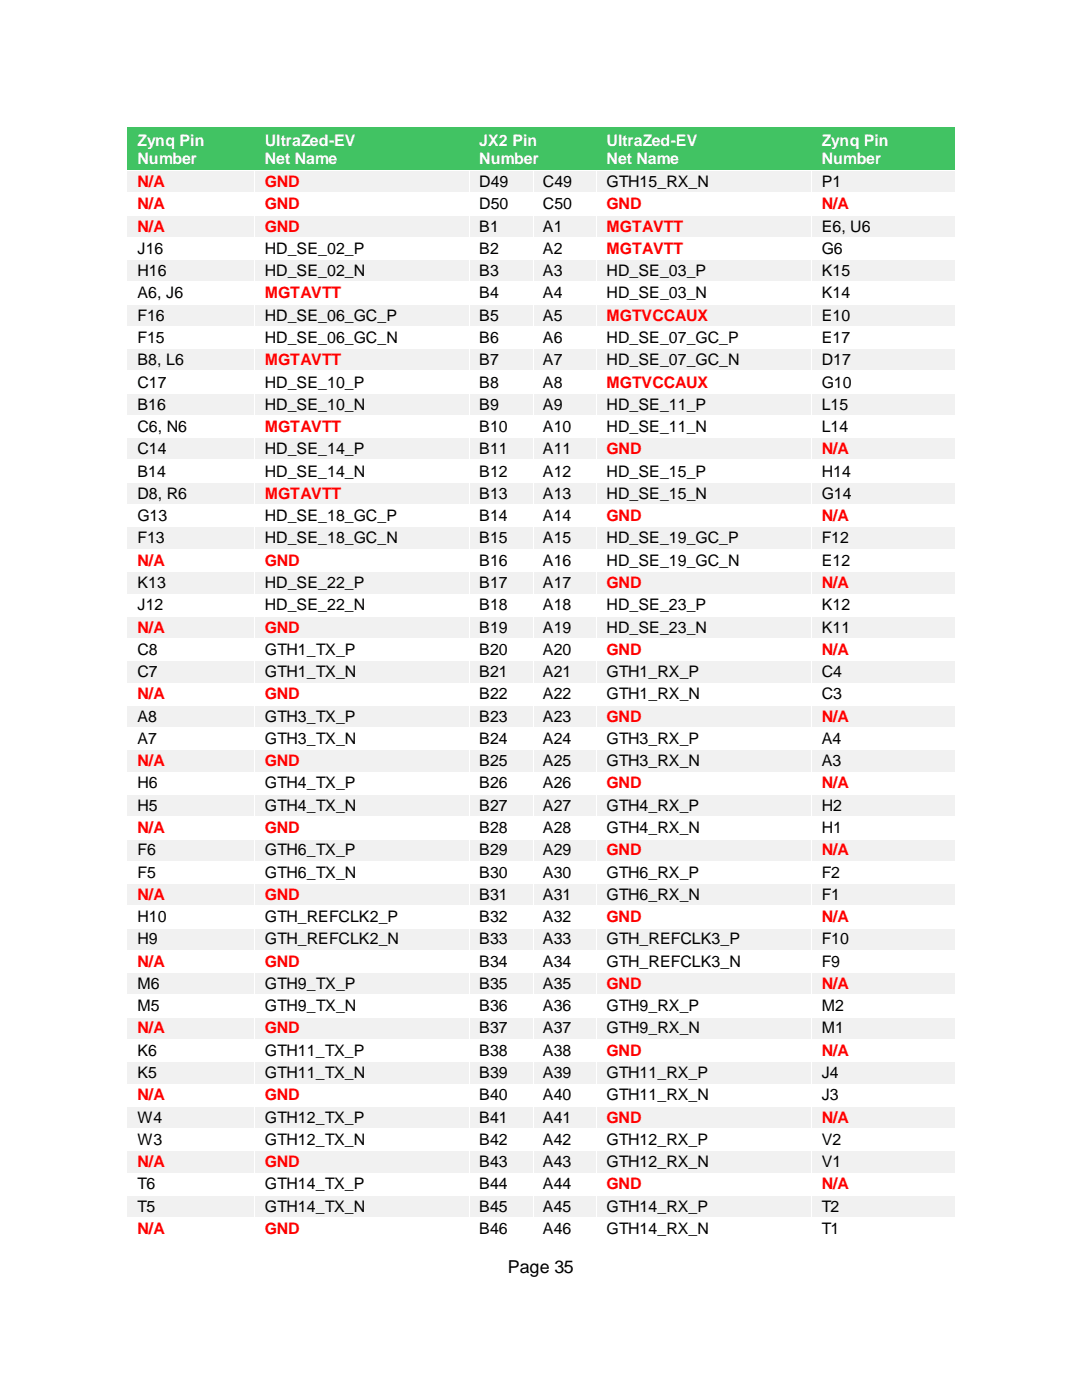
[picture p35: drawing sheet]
<svg xmlns="http://www.w3.org/2000/svg" width="216mm" height="279mm" viewBox="0 0 216 279" stroke-linecap="round" stroke-linejoin="round" font-family="sans-serif">
<defs><g id="words">
<text font-size="3.6" x="101.3" y="254.1">Page 35</text>
<g font-size="3.2" fill="#fff">
<text x="27.4" y="29.1">Zynq Pin</text>
<text x="52.8" y="29.1">UltraZed-EV</text>
<text x="95.6" y="29.1">JX2 Pin</text>
<text x="121" y="29.1">UltraZed-EV</text>
<text x="164" y="29.1">Zynq Pin</text>
<text x="27.4" y="32.6">Number</text>
<text x="52.8" y="32.6">Net Name</text>
<text x="95.6" y="32.6">Number</text>
<text x="121" y="32.6">Net Name</text>
<text x="164" y="32.6">Number</text>
</g>
<g font-size="3.2" fill="#f00">
<text x="27.4" y="37.3">N/A</text>
<text x="27.4" y="41.8">N/A</text>
<text x="52.8" y="37.3">GND</text>
<text x="52.8" y="41.8">GND</text>
<text x="121" y="41.8">GND</text>
<text x="164" y="41.8">N/A</text>
<text x="27.4" y="46.2">N/A</text>
<text x="52.8" y="46.2">GND</text>
<text x="121" y="46.2">MGTAVTT</text>
<text x="121" y="50.7">MGTAVTT</text>
<text x="52.8" y="59.6">MGTAVTT</text>
<text x="121" y="64">MGTVCCAUX</text>
<text x="52.8" y="72.9">MGTAVTT</text>
<text x="121" y="77.3">MGTVCCAUX</text>
<text x="52.8" y="86.2">MGTAVTT</text>
<text x="121" y="90.7">GND</text>
<text x="164" y="90.7">N/A</text>
<text x="52.8" y="99.6">MGTAVTT</text>
<text x="121" y="104">GND</text>
<text x="164" y="104">N/A</text>
<text x="27.4" y="112.9">N/A</text>
<text x="52.8" y="112.9">GND</text>
<text x="121" y="117.3">GND</text>
<text x="164" y="117.3">N/A</text>
<text x="27.4" y="126.2">N/A</text>
<text x="52.8" y="126.2">GND</text>
<text x="121" y="130.7">GND</text>
<text x="164" y="130.7">N/A</text>
<text x="27.4" y="139.6">N/A</text>
<text x="52.8" y="139.6">GND</text>
<text x="121" y="144">GND</text>
<text x="164" y="144">N/A</text>
<text x="27.4" y="152.9">N/A</text>
<text x="52.8" y="152.9">GND</text>
<text x="121" y="157.4">GND</text>
<text x="164" y="157.4">N/A</text>
<text x="27.4" y="166.2">N/A</text>
<text x="52.8" y="166.2">GND</text>
<text x="121" y="170.7">GND</text>
<text x="164" y="170.7">N/A</text>
<text x="27.4" y="179.6">N/A</text>
<text x="52.8" y="179.6">GND</text>
<text x="121" y="184">GND</text>
<text x="164" y="184">N/A</text>
<text x="27.4" y="192.9">N/A</text>
<text x="52.8" y="192.9">GND</text>
<text x="121" y="197.4">GND</text>
<text x="164" y="197.4">N/A</text>
<text x="27.4" y="206.2">N/A</text>
<text x="52.8" y="206.2">GND</text>
<text x="121" y="210.7">GND</text>
<text x="164" y="210.7">N/A</text>
<text x="27.4" y="219.6">N/A</text>
<text x="52.8" y="219.6">GND</text>
<text x="121" y="224">GND</text>
<text x="164" y="224">N/A</text>
<text x="27.4" y="232.9">N/A</text>
<text x="52.8" y="232.9">GND</text>
<text x="121" y="237.4">GND</text>
<text x="164" y="237.4">N/A</text>
<text x="27.4" y="246.3">N/A</text>
<text x="52.8" y="246.3">GND</text>
</g>
<g font-size="3.2">
<text x="95.6" y="37.3">D49</text>
<text x="95.6" y="41.8">D50</text>
<text x="108.3" y="37.3">C49</text>
<text x="108.3" y="41.8">C50</text>
<text x="121" y="37.3">GTH15_RX_N</text>
<text x="164" y="37.3">P1</text>
<text x="95.6" y="46.2">B1</text>
<text x="108.3" y="46.2">A1</text>
<text x="164" y="46.2">E6, U6</text>
<text x="27.4" y="50.7">J16</text>
<text x="52.8" y="50.7">HD_SE_02_P</text>
<text x="95.6" y="50.7">B2</text>
<text x="108.3" y="50.7">A2</text>
<text x="164" y="50.7">G6</text>
<text x="27.4" y="55.1">H16</text>
<text x="27.4" y="59.6">A6, J6</text>
<text x="52.8" y="55.1">HD_SE_02_N</text>
<text x="95.6" y="55.1">B3</text>
<text x="95.6" y="59.6">B4</text>
<text x="108.3" y="55.1">A3</text>
<text x="108.3" y="59.6">A4</text>
<text x="121" y="55.1">HD_SE_03_P</text>
<text x="121" y="59.6">HD_SE_03_N</text>
<text x="164" y="55.1">K15</text>
<text x="164" y="59.6">K14</text>
<text x="27.4" y="64">F16</text>
<text x="52.8" y="64">HD_SE_06_GC_P</text>
<text x="95.6" y="64">B5</text>
<text x="108.3" y="64">A5</text>
<text x="164" y="64">E10</text>
<text x="27.4" y="68.5">F15</text>
<text x="52.8" y="68.5">HD_SE_06_GC_N</text>
<text x="95.6" y="68.5">B6</text>
<text x="108.3" y="68.5">A6</text>
<text x="121" y="68.5">HD_SE_07_GC_P</text>
<text x="164" y="68.5">E17</text>
<text x="27.4" y="72.9">B8, L6</text>
<text x="27.4" y="77.3">C17</text>
<text x="52.8" y="77.3">HD_SE_10_P</text>
<text x="95.6" y="72.9">B7</text>
<text x="95.6" y="77.3">B8</text>
<text x="108.3" y="72.9">A7</text>
<text x="108.3" y="77.3">A8</text>
<text x="121" y="72.9">HD_SE_07_GC_N</text>
<text x="164" y="72.9">D17</text>
<text x="164" y="77.3">G10</text>
<text x="27.4" y="81.8">B16</text>
<text x="52.8" y="81.8">HD_SE_10_N</text>
<text x="95.6" y="81.8">B9</text>
<text x="108.3" y="81.8">A9</text>
<text x="121" y="81.8">HD_SE_11_P</text>
<text x="164" y="81.8">L15</text>
<text x="27.4" y="86.2">C6, N6</text>
<text x="95.6" y="86.2">B10</text>
<text x="108.3" y="86.2">A10</text>
<text x="121" y="86.2">HD_SE_11_N</text>
<text x="164" y="86.2">L14</text>
<text x="27.4" y="90.7">C14</text>
<text x="27.4" y="95.1">B14</text>
<text x="52.8" y="90.7">HD_SE_14_P</text>
<text x="52.8" y="95.1">HD_SE_14_N</text>
<text x="95.6" y="90.7">B11</text>
<text x="95.6" y="95.1">B12</text>
<text x="108.3" y="90.7">A11</text>
<text x="108.3" y="95.1">A12</text>
<text x="121" y="95.1">HD_SE_15_P</text>
<text x="164" y="95.1">H14</text>
<text x="27.4" y="99.6">D8, R6</text>
<text x="95.6" y="99.6">B13</text>
<text x="108.3" y="99.6">A13</text>
<text x="121" y="99.6">HD_SE_15_N</text>
<text x="164" y="99.6">G14</text>
<text x="27.4" y="104">G13</text>
<text x="52.8" y="104">HD_SE_18_GC_P</text>
<text x="95.6" y="104">B14</text>
<text x="108.3" y="104">A14</text>
<text x="27.4" y="108.5">F13</text>
<text x="52.8" y="108.5">HD_SE_18_GC_N</text>
<text x="95.6" y="108.5">B15</text>
<text x="95.6" y="112.9">B16</text>
<text x="108.3" y="108.5">A15</text>
<text x="108.3" y="112.9">A16</text>
<text x="121" y="108.5">HD_SE_19_GC_P</text>
<text x="121" y="112.9">HD_SE_19_GC_N</text>
<text x="164" y="108.5">F12</text>
<text x="164" y="112.9">E12</text>
<text x="27.4" y="117.3">K13</text>
<text x="52.8" y="117.3">HD_SE_22_P</text>
<text x="95.6" y="117.3">B17</text>
<text x="108.3" y="117.3">A17</text>
<text x="27.4" y="121.8">J12</text>
<text x="52.8" y="121.8">HD_SE_22_N</text>
<text x="95.6" y="121.8">B18</text>
<text x="108.3" y="121.8">A18</text>
<text x="121" y="121.8">HD_SE_23_P</text>
<text x="164" y="121.8">K12</text>
<text x="27.4" y="130.7">C8</text>
<text x="52.8" y="130.7">GTH1_TX_P</text>
<text x="95.6" y="126.2">B19</text>
<text x="95.6" y="130.7">B20</text>
<text x="108.3" y="126.2">A19</text>
<text x="108.3" y="130.7">A20</text>
<text x="121" y="126.2">HD_SE_23_N</text>
<text x="164" y="126.2">K11</text>
<text x="27.4" y="135.1">C7</text>
<text x="52.8" y="135.1">GTH1_TX_N</text>
<text x="95.6" y="135.1">B21</text>
<text x="108.3" y="135.1">A21</text>
<text x="121" y="135.1">GTH1_RX_P</text>
<text x="164" y="135.1">C4</text>
<text x="95.6" y="139.6">B22</text>
<text x="108.3" y="139.6">A22</text>
<text x="121" y="139.6">GTH1_RX_N</text>
<text x="164" y="139.6">C3</text>
<text x="27.4" y="144">A8</text>
<text x="27.4" y="148.5">A7</text>
<text x="52.8" y="144">GTH3_TX_P</text>
<text x="52.8" y="148.5">GTH3_TX_N</text>
<text x="95.6" y="144">B23</text>
<text x="95.6" y="148.5">B24</text>
<text x="108.3" y="144">A23</text>
<text x="108.3" y="148.5">A24</text>
<text x="121" y="148.5">GTH3_RX_P</text>
<text x="164" y="148.5">A4</text>
<text x="95.6" y="152.9">B25</text>
<text x="108.3" y="152.9">A25</text>
<text x="121" y="152.9">GTH3_RX_N</text>
<text x="164" y="152.9">A3</text>
<text x="27.4" y="157.4">H6</text>
<text x="27.4" y="161.8">H5</text>
<text x="52.8" y="157.4">GTH4_TX_P</text>
<text x="52.8" y="161.8">GTH4_TX_N</text>
<text x="95.6" y="157.4">B26</text>
<text x="95.6" y="161.8">B27</text>
<text x="108.3" y="157.4">A26</text>
<text x="108.3" y="161.8">A27</text>
<text x="121" y="161.8">GTH4_RX_P</text>
<text x="164" y="161.8">H2</text>
<text x="95.6" y="166.2">B28</text>
<text x="108.3" y="166.2">A28</text>
<text x="121" y="166.2">GTH4_RX_N</text>
<text x="164" y="166.2">H1</text>
<text x="27.4" y="170.7">F6</text>
<text x="52.8" y="170.7">GTH6_TX_P</text>
<text x="95.6" y="170.7">B29</text>
<text x="108.3" y="170.7">A29</text>
<text x="27.4" y="175.1">F5</text>
<text x="52.8" y="175.1">GTH6_TX_N</text>
<text x="95.6" y="175.1">B30</text>
<text x="95.6" y="179.6">B31</text>
<text x="108.3" y="175.1">A30</text>
<text x="108.3" y="179.6">A31</text>
<text x="121" y="175.1">GTH6_RX_P</text>
<text x="121" y="179.6">GTH6_RX_N</text>
<text x="164" y="175.1">F2</text>
<text x="164" y="179.6">F1</text>
<text x="27.4" y="184">H10</text>
<text x="52.8" y="184">GTH_REFCLK2_P</text>
<text x="95.6" y="184">B32</text>
<text x="108.3" y="184">A32</text>
<text x="27.4" y="188.5">H9</text>
<text x="52.8" y="188.5">GTH_REFCLK2_N</text>
<text x="95.6" y="188.5">B33</text>
<text x="108.3" y="188.5">A33</text>
<text x="121" y="188.5">GTH_REFCLK3_P</text>
<text x="164" y="188.5">F10</text>
<text x="27.4" y="197.4">M6</text>
<text x="52.8" y="197.4">GTH9_TX_P</text>
<text x="95.6" y="192.9">B34</text>
<text x="95.6" y="197.4">B35</text>
<text x="108.3" y="192.9">A34</text>
<text x="108.3" y="197.4">A35</text>
<text x="121" y="192.9">GTH_REFCLK3_N</text>
<text x="164" y="192.9">F9</text>
<text x="27.4" y="201.8">M5</text>
<text x="52.8" y="201.8">GTH9_TX_N</text>
<text x="95.6" y="201.8">B36</text>
<text x="108.3" y="201.8">A36</text>
<text x="121" y="201.8">GTH9_RX_P</text>
<text x="164" y="201.8">M2</text>
<text x="95.6" y="206.2">B37</text>
<text x="108.3" y="206.2">A37</text>
<text x="121" y="206.2">GTH9_RX_N</text>
<text x="164" y="206.2">M1</text>
<text x="27.4" y="210.7">K6</text>
<text x="27.4" y="215.1">K5</text>
<text x="52.8" y="210.7">GTH11_TX_P</text>
<text x="52.8" y="215.1">GTH11_TX_N</text>
<text x="95.6" y="210.7">B38</text>
<text x="95.6" y="215.1">B39</text>
<text x="108.3" y="210.7">A38</text>
<text x="108.3" y="215.1">A39</text>
<text x="121" y="215.1">GTH11_RX_P</text>
<text x="164" y="215.1">J4</text>
<text x="95.6" y="219.6">B40</text>
<text x="108.3" y="219.6">A40</text>
<text x="121" y="219.6">GTH11_RX_N</text>
<text x="164" y="219.6">J3</text>
<text x="27.4" y="224">W4</text>
<text x="52.8" y="224">GTH12_TX_P</text>
<text x="95.6" y="224">B41</text>
<text x="108.3" y="224">A41</text>
<text x="27.4" y="228.5">W3</text>
<text x="52.8" y="228.5">GTH12_TX_N</text>
<text x="95.6" y="228.5">B42</text>
<text x="95.6" y="232.9">B43</text>
<text x="108.3" y="228.5">A42</text>
<text x="108.3" y="232.9">A43</text>
<text x="121" y="228.5">GTH12_RX_P</text>
<text x="121" y="232.9">GTH12_RX_N</text>
<text x="164" y="228.5">V2</text>
<text x="164" y="232.9">V1</text>
<text x="27.4" y="237.4">T6</text>
<text x="52.8" y="237.4">GTH14_TX_P</text>
<text x="95.6" y="237.4">B44</text>
<text x="108.3" y="237.4">A44</text>
<text x="27.4" y="241.8">T5</text>
<text x="52.8" y="241.8">GTH14_TX_N</text>
<text x="95.6" y="241.8">B45</text>
<text x="108.3" y="241.8">A45</text>
<text x="121" y="241.8">GTH14_RX_P</text>
<text x="164" y="241.8">T2</text>
<text x="95.6" y="246.3">B46</text>
<text x="108.3" y="246.3">A46</text>
<text x="121" y="246.3">GTH14_RX_N</text>
<text x="164" y="246.3">T1</text>
</g>
</g></defs>
<g fill="#41c363">
<path d="M25.4 25.4h25.4v8.5h-25.4z" fill-rule="evenodd"/>
<path d="M50.8 25.4h42.9v8.5h-42.9z" fill-rule="evenodd"/>
<path d="M93.7 25.4h25.4v8.5h-25.4z" fill-rule="evenodd"/>
<path d="M119.1 25.4h42.8v8.5h-42.8z" fill-rule="evenodd"/>
<path d="M161.9 25.4h28.6v8.5h-28.6z" fill-rule="evenodd"/>
</g>
<g fill="#41c363">
<path d="M27.4 25.4h21.4v4.4h-21.4z"/>
<path d="M27.4 29.8h21.4v4.1h-21.4z"/>
<path d="M52.8 25.4h38.9v4.4h-38.9z"/>
<path d="M52.8 29.8h38.9v4.1h-38.9z"/>
<path d="M95.6 25.4h21.5v4.4h-21.5z"/>
<path d="M95.6 29.8h21.5v4.1h-21.5z"/>
<path d="M121 25.4h38.9v4.4h-38.9z"/>
<path d="M121 29.8h38.9v4.1h-38.9z"/>
<path d="M164 25.4h24.5v4.4h-24.5z"/>
<path d="M164 29.8h24.5v4.1h-24.5z"/>
</g>
<g fill="#f1f1f1">
<path d="M25.4 34.2h25.3v4.2h-25.3z" fill-rule="evenodd"/>
<path d="M50.9 34.2h42.7v4.2h-42.7z" fill-rule="evenodd"/>
<path d="M93.7 34.2h12.6v4.2h-12.6z" fill-rule="evenodd"/>
<path d="M106.4 34.2h12.6v4.2h-12.6z" fill-rule="evenodd"/>
<path d="M119.1 34.2h42.8v4.2h-42.8z" fill-rule="evenodd"/>
<path d="M162.1 34.2h28.4v4.2h-28.4z" fill-rule="evenodd"/>
</g>
<g fill="#f1f1f1">
<path d="M27.4 34.2h21.4v4.2h-21.4z"/>
<path d="M52.8 34.2h38.9v4.2h-38.9z"/>
<path d="M95.6 34.2h8.8v4.2h-8.8z"/>
<path d="M108.3 34.2h8.8v4.2h-8.8z"/>
<path d="M121 34.2h38.9v4.2h-38.9z"/>
<path d="M164 34.2h24.5v4.2h-24.5z"/>
</g>
<g fill="#fff">
<path d="M25.4 33.9h25.3v.1h-25.3z"/>
<path d="M50.7 33.9l.1 .1z"/>
<path d="M50.8 33.9l.1 .1z"/>
<path d="M50.9 33.9h42.7v.1h-42.7z"/>
<path d="M93.6 33.9l.1 .1z"/>
<path d="M93.7 33.9l.2 .1z"/>
<path d="M93.9 33.9h12.4v.1h-12.4z"/>
<path d="M106.3 33.9l.1 .1z"/>
<path d="M106.4 33.9h12.6v.1h-12.6z"/>
<path d="M119 33.9l.1 .1z"/>
<path d="M119.1 33.9l.2 .1z"/>
<path d="M119.3 33.9h42.5v.1h-42.5z"/>
<path d="M161.8 33.9l.1 .1z"/>
<path d="M161.9 33.9l.2 .1z"/>
<path d="M162.1 33.9h28.4v.1h-28.4z"/>
<path d="M50.7 34h.1v4.4h-.1z"/>
<path d="M93.6 34h.1v4.4h-.1z"/>
<path d="M106.3 34h.1v4.4h-.1z"/>
<path d="M119 34h.1v4.4h-.1z"/>
<path d="M161.8 34h.1v4.4h-.1z"/>
<path d="M27.4 38.6h21.4v4.2h-21.4z"/>
<path d="M52.8 38.6h38.9v4.2h-38.9z"/>
<path d="M95.6 38.6h8.8v4.2h-8.8z"/>
<path d="M108.3 38.6h8.8v4.2h-8.8z"/>
<path d="M121 38.6h38.9v4.2h-38.9z"/>
<path d="M164 38.6h24.5v4.2h-24.5z"/>
<path d="M25.4 38.4h25.3v.1h-25.3z"/>
<path d="M50.7 38.4l.1 .1z"/>
<path d="M50.8 38.4h42.8v.1h-42.8z"/>
<path d="M93.6 38.4l.1 .1z"/>
<path d="M93.7 38.4h12.6v.1h-12.6z"/>
<path d="M106.3 38.4l.1 .1z"/>
<path d="M106.4 38.4h12.6v.1h-12.6z"/>
<path d="M119 38.4l.1 .1z"/>
<path d="M119.1 38.4h42.7v.1h-42.7z"/>
<path d="M161.8 38.4l.1 .1z"/>
<path d="M161.9 38.4h28.6v.1h-28.6z"/>
<path d="M50.7 38.5h.1v4.3h-.1z"/>
<path d="M93.6 38.5h.1v4.3h-.1z"/>
<path d="M106.3 38.5h.1v4.3h-.1z"/>
<path d="M119 38.5h.1v4.3h-.1z"/>
<path d="M161.8 38.5h.1v4.3h-.1z"/>
</g>
<g fill="#fff">
<path d="M25.4 38.6h25.3v4.2h-25.3z" fill-rule="evenodd"/>
<path d="M50.9 38.6h42.7v4.2h-42.7z" fill-rule="evenodd"/>
<path d="M93.7 38.6h12.6v4.2h-12.6z" fill-rule="evenodd"/>
<path d="M106.4 38.6h12.6v4.2h-12.6z" fill-rule="evenodd"/>
<path d="M119.1 38.6h42.8v4.2h-42.8z" fill-rule="evenodd"/>
<path d="M162.1 38.6h28.4v4.2h-28.4z" fill-rule="evenodd"/>
</g>
<g fill="#f1f1f1">
<path d="M25.4 43.1h25.3v4.1h-25.3z" fill-rule="evenodd"/>
<path d="M50.9 43.1h42.7v4.1h-42.7z" fill-rule="evenodd"/>
<path d="M93.7 43.1h12.6v4.1h-12.6z" fill-rule="evenodd"/>
<path d="M106.4 43.1h12.6v4.1h-12.6z" fill-rule="evenodd"/>
<path d="M119.1 43.1h42.8v4.1h-42.8z" fill-rule="evenodd"/>
<path d="M162.1 43.1h28.4v4.1h-28.4z" fill-rule="evenodd"/>
</g>
<g fill="#f1f1f1">
<path d="M27.4 43.1h21.4v4.1h-21.4z"/>
<path d="M52.8 43.1h38.9v4.1h-38.9z"/>
<path d="M95.6 43.1h8.8v4.1h-8.8z"/>
<path d="M108.3 43.1h8.8v4.1h-8.8z"/>
<path d="M121 43.1h38.9v4.1h-38.9z"/>
<path d="M164 43.1h24.5v4.1h-24.5z"/>
</g>
<g fill="#fff">
<path d="M25.4 42.8h25.3v.1h-25.3z"/>
<path d="M50.7 42.8l.1 .1z"/>
<path d="M50.8 42.8h42.8v.1h-42.8z"/>
<path d="M93.6 42.8l.1 .1z"/>
<path d="M93.7 42.8h12.6v.1h-12.6z"/>
<path d="M106.3 42.8l.1 .1z"/>
<path d="M106.4 42.8h12.6v.1h-12.6z"/>
<path d="M119 42.8l.1 .1z"/>
<path d="M119.1 42.8h42.7v.1h-42.7z"/>
<path d="M161.8 42.8l.1 .1z"/>
<path d="M161.9 42.8h28.6v.1h-28.6z"/>
<path d="M50.7 42.9h.1v4.3h-.1z"/>
<path d="M93.6 42.9h.1v4.3h-.1z"/>
<path d="M106.3 42.9h.1v4.3h-.1z"/>
<path d="M119 42.9h.1v4.3h-.1z"/>
<path d="M161.8 42.9h.1v4.3h-.1z"/>
<path d="M27.4 47.5h21.4v4.2h-21.4z"/>
<path d="M52.8 47.5h38.9v4.2h-38.9z"/>
<path d="M95.6 47.5h8.8v4.2h-8.8z"/>
<path d="M108.3 47.5h8.8v4.2h-8.8z"/>
<path d="M121 47.5h38.9v4.2h-38.9z"/>
<path d="M164 47.5h24.5v4.2h-24.5z"/>
<path d="M25.4 47.2h25.3v.2h-25.3z"/>
<path d="M50.7 47.2l.1 .2z"/>
<path d="M50.8 47.2h42.8v.2h-42.8z"/>
<path d="M93.6 47.2l.1 .2z"/>
<path d="M93.7 47.2h12.6v.2h-12.6z"/>
<path d="M106.3 47.2l.1 .2z"/>
<path d="M106.4 47.2h12.6v.2h-12.6z"/>
<path d="M119 47.2l.1 .2z"/>
<path d="M119.1 47.2h42.7v.2h-42.7z"/>
<path d="M161.8 47.2l.1 .2z"/>
<path d="M161.9 47.2h28.6v.2h-28.6z"/>
<path d="M50.7 47.4h.1v4.3h-.1z"/>
<path d="M93.6 47.4h.1v4.3h-.1z"/>
<path d="M106.3 47.4h.1v4.3h-.1z"/>
<path d="M119 47.4h.1v4.3h-.1z"/>
<path d="M161.8 47.4h.1v4.3h-.1z"/>
</g>
<g fill="#fff">
<path d="M25.4 47.5h25.3v4.2h-25.3z" fill-rule="evenodd"/>
<path d="M50.9 47.5h42.7v4.2h-42.7z" fill-rule="evenodd"/>
<path d="M93.7 47.5h12.6v4.2h-12.6z" fill-rule="evenodd"/>
<path d="M106.4 47.5h12.6v4.2h-12.6z" fill-rule="evenodd"/>
<path d="M119.1 47.5h42.8v4.2h-42.8z" fill-rule="evenodd"/>
<path d="M162.1 47.5h28.4v4.2h-28.4z" fill-rule="evenodd"/>
</g>
<g fill="#f1f1f1">
<path d="M25.4 51.9h25.3v4.2h-25.3z" fill-rule="evenodd"/>
<path d="M50.9 51.9h42.7v4.2h-42.7z" fill-rule="evenodd"/>
<path d="M93.7 51.9h12.6v4.2h-12.6z" fill-rule="evenodd"/>
<path d="M106.4 51.9h12.6v4.2h-12.6z" fill-rule="evenodd"/>
<path d="M119.1 51.9h42.8v4.2h-42.8z" fill-rule="evenodd"/>
<path d="M162.1 51.9h28.4v4.2h-28.4z" fill-rule="evenodd"/>
</g>
<g fill="#f1f1f1">
<path d="M27.4 51.9h21.4v4.2h-21.4z"/>
<path d="M52.8 51.9h38.9v4.2h-38.9z"/>
<path d="M95.6 51.9h8.8v4.2h-8.8z"/>
<path d="M108.3 51.9h8.8v4.2h-8.8z"/>
<path d="M121 51.9h38.9v4.2h-38.9z"/>
<path d="M164 51.9h24.5v4.2h-24.5z"/>
</g>
<g fill="#fff">
<path d="M25.4 51.7h25.3v.1h-25.3z"/>
<path d="M50.7 51.7l.1 .1z"/>
<path d="M50.8 51.7h42.8v.1h-42.8z"/>
<path d="M93.6 51.7l.1 .1z"/>
<path d="M93.7 51.7h12.6v.1h-12.6z"/>
<path d="M106.3 51.7l.1 .1z"/>
<path d="M106.4 51.7h12.6v.1h-12.6z"/>
<path d="M119 51.7l.1 .1z"/>
<path d="M119.1 51.7h42.7v.1h-42.7z"/>
<path d="M161.8 51.7l.1 .1z"/>
<path d="M161.9 51.7h28.6v.1h-28.6z"/>
<path d="M50.7 51.8h.1v4.3h-.1z"/>
<path d="M93.6 51.8h.1v4.3h-.1z"/>
<path d="M106.3 51.8h.1v4.3h-.1z"/>
<path d="M119 51.8h.1v4.3h-.1z"/>
<path d="M161.8 51.8h.1v4.3h-.1z"/>
<path d="M27.4 56.4h21.4v4.2h-21.4z"/>
<path d="M52.8 56.4h38.9v4.2h-38.9z"/>
<path d="M95.6 56.4h8.8v4.2h-8.8z"/>
<path d="M108.3 56.4h8.8v4.2h-8.8z"/>
<path d="M121 56.4h38.9v4.2h-38.9z"/>
<path d="M164 56.4h24.5v4.2h-24.5z"/>
<path d="M25.4 56.1h25.3v.2h-25.3z"/>
<path d="M50.7 56.1l.1 .2z"/>
<path d="M50.8 56.1h42.8v.2h-42.8z"/>
<path d="M93.6 56.1l.1 .2z"/>
<path d="M93.7 56.1h12.6v.2h-12.6z"/>
<path d="M106.3 56.1l.1 .2z"/>
<path d="M106.4 56.1h12.6v.2h-12.6z"/>
<path d="M119 56.1l.1 .2z"/>
<path d="M119.1 56.1h42.7v.2h-42.7z"/>
<path d="M161.8 56.1l.1 .2z"/>
<path d="M161.9 56.1h28.6v.2h-28.6z"/>
<path d="M50.7 56.3h.1v4.3h-.1z"/>
<path d="M93.6 56.3h.1v4.3h-.1z"/>
<path d="M106.3 56.3h.1v4.3h-.1z"/>
<path d="M119 56.3h.1v4.3h-.1z"/>
<path d="M161.8 56.3h.1v4.3h-.1z"/>
</g>
<g fill="#fff">
<path d="M25.4 56.4h25.3v4.2h-25.3z" fill-rule="evenodd"/>
<path d="M50.9 56.4h42.7v4.2h-42.7z" fill-rule="evenodd"/>
<path d="M93.7 56.4h12.6v4.2h-12.6z" fill-rule="evenodd"/>
<path d="M106.4 56.4h12.6v4.2h-12.6z" fill-rule="evenodd"/>
<path d="M119.1 56.4h42.8v4.2h-42.8z" fill-rule="evenodd"/>
<path d="M162.1 56.4h28.4v4.2h-28.4z" fill-rule="evenodd"/>
</g>
<g fill="#f1f1f1">
<path d="M25.4 60.8h25.3v4.2h-25.3z" fill-rule="evenodd"/>
<path d="M50.9 60.8h42.7v4.2h-42.7z" fill-rule="evenodd"/>
<path d="M93.7 60.8h12.6v4.2h-12.6z" fill-rule="evenodd"/>
<path d="M106.4 60.8h12.6v4.2h-12.6z" fill-rule="evenodd"/>
<path d="M119.1 60.8h42.8v4.2h-42.8z" fill-rule="evenodd"/>
<path d="M162.1 60.8h28.4v4.2h-28.4z" fill-rule="evenodd"/>
</g>
<g fill="#f1f1f1">
<path d="M27.4 60.8h21.4v4.2h-21.4z"/>
<path d="M52.8 60.8h38.9v4.2h-38.9z"/>
<path d="M95.6 60.8h8.8v4.2h-8.8z"/>
<path d="M108.3 60.8h8.8v4.2h-8.8z"/>
<path d="M121 60.8h38.9v4.2h-38.9z"/>
<path d="M164 60.8h24.5v4.2h-24.5z"/>
</g>
<g fill="#fff">
<path d="M25.4 60.6h25.3v.1h-25.3z"/>
<path d="M50.7 60.6l.1 .1z"/>
<path d="M50.8 60.6h42.8v.1h-42.8z"/>
<path d="M93.6 60.6l.1 .1z"/>
<path d="M93.7 60.6h12.6v.1h-12.6z"/>
<path d="M106.3 60.6l.1 .1z"/>
<path d="M106.4 60.6h12.6v.1h-12.6z"/>
<path d="M119 60.6l.1 .1z"/>
<path d="M119.1 60.6h42.7v.1h-42.7z"/>
<path d="M161.8 60.6l.1 .1z"/>
<path d="M161.9 60.6h28.6v.1h-28.6z"/>
<path d="M50.7 60.7h.1v4.3h-.1z"/>
<path d="M93.6 60.7h.1v4.3h-.1z"/>
<path d="M106.3 60.7h.1v4.3h-.1z"/>
<path d="M119 60.7h.1v4.3h-.1z"/>
<path d="M161.8 60.7h.1v4.3h-.1z"/>
<path d="M27.4 65.3h21.4v4.2h-21.4z"/>
<path d="M52.8 65.3h38.9v4.2h-38.9z"/>
<path d="M95.6 65.3h8.8v4.2h-8.8z"/>
<path d="M108.3 65.3h8.8v4.2h-8.8z"/>
<path d="M121 65.3h38.9v4.2h-38.9z"/>
<path d="M164 65.3h24.5v4.2h-24.5z"/>
<path d="M25.4 65h25.3v.2h-25.3z"/>
<path d="M50.7 65l.1 .2z"/>
<path d="M50.8 65h42.8v.2h-42.8z"/>
<path d="M93.6 65l.1 .2z"/>
<path d="M93.7 65h12.6v.2h-12.6z"/>
<path d="M106.3 65l.1 .2z"/>
<path d="M106.4 65h12.6v.2h-12.6z"/>
<path d="M119 65l.1 .2z"/>
<path d="M119.1 65h42.7v.2h-42.7z"/>
<path d="M161.8 65l.1 .2z"/>
<path d="M161.9 65h28.6v.2h-28.6z"/>
<path d="M50.7 65.2h.1v4.3h-.1z"/>
<path d="M93.6 65.2h.1v4.3h-.1z"/>
<path d="M106.3 65.2h.1v4.3h-.1z"/>
<path d="M119 65.2h.1v4.3h-.1z"/>
<path d="M161.8 65.2h.1v4.3h-.1z"/>
</g>
<g fill="#fff">
<path d="M25.4 65.3h25.3v4.2h-25.3z" fill-rule="evenodd"/>
<path d="M50.9 65.3h42.7v4.2h-42.7z" fill-rule="evenodd"/>
<path d="M93.7 65.3h12.6v4.2h-12.6z" fill-rule="evenodd"/>
<path d="M106.4 65.3h12.6v4.2h-12.6z" fill-rule="evenodd"/>
<path d="M119.1 65.3h42.8v4.2h-42.8z" fill-rule="evenodd"/>
<path d="M162.1 65.3h28.4v4.2h-28.4z" fill-rule="evenodd"/>
</g>
<g fill="#f1f1f1">
<path d="M25.4 69.7h25.3v4.2h-25.3z" fill-rule="evenodd"/>
<path d="M50.9 69.7h42.7v4.2h-42.7z" fill-rule="evenodd"/>
<path d="M93.7 69.7h12.6v4.2h-12.6z" fill-rule="evenodd"/>
<path d="M106.4 69.7h12.6v4.2h-12.6z" fill-rule="evenodd"/>
<path d="M119.1 69.7h42.8v4.2h-42.8z" fill-rule="evenodd"/>
<path d="M162.1 69.7h28.4v4.2h-28.4z" fill-rule="evenodd"/>
</g>
<g fill="#f1f1f1">
<path d="M27.4 69.7h21.4v4.2h-21.4z"/>
<path d="M52.8 69.7h38.9v4.2h-38.9z"/>
<path d="M95.6 69.7h8.8v4.2h-8.8z"/>
<path d="M108.3 69.7h8.8v4.2h-8.8z"/>
<path d="M121 69.7h38.9v4.2h-38.9z"/>
<path d="M164 69.7h24.5v4.2h-24.5z"/>
</g>
<g fill="#fff">
<path d="M25.4 69.5h25.3v.1h-25.3z"/>
<path d="M50.7 69.5l.1 .1z"/>
<path d="M50.8 69.5h42.8v.1h-42.8z"/>
<path d="M93.6 69.5l.1 .1z"/>
<path d="M93.7 69.5h12.6v.1h-12.6z"/>
<path d="M106.3 69.5l.1 .1z"/>
<path d="M106.4 69.5h12.6v.1h-12.6z"/>
<path d="M119 69.5l.1 .1z"/>
<path d="M119.1 69.5h42.7v.1h-42.7z"/>
<path d="M161.8 69.5l.1 .1z"/>
<path d="M161.9 69.5h28.6v.1h-28.6z"/>
<path d="M50.7 69.6h.1v4.3h-.1z"/>
<path d="M93.6 69.6h.1v4.3h-.1z"/>
<path d="M106.3 69.6h.1v4.3h-.1z"/>
<path d="M119 69.6h.1v4.3h-.1z"/>
<path d="M161.8 69.6h.1v4.3h-.1z"/>
<path d="M27.4 74.2h21.4v4.2h-21.4z"/>
<path d="M52.8 74.2h38.9v4.2h-38.9z"/>
<path d="M95.6 74.2h8.8v4.2h-8.8z"/>
<path d="M108.3 74.2h8.8v4.2h-8.8z"/>
<path d="M121 74.2h38.9v4.2h-38.9z"/>
<path d="M164 74.2h24.5v4.2h-24.5z"/>
<path d="M25.4 73.9h25.3v.1h-25.3z"/>
<path d="M50.7 73.9l.1 .1z"/>
<path d="M50.8 73.9h42.8v.1h-42.8z"/>
<path d="M93.6 73.9l.1 .1z"/>
<path d="M93.7 73.9h12.6v.1h-12.6z"/>
<path d="M106.3 73.9l.1 .1z"/>
<path d="M106.4 73.9h12.6v.1h-12.6z"/>
<path d="M119 73.9l.1 .1z"/>
<path d="M119.1 73.9h42.7v.1h-42.7z"/>
<path d="M161.8 73.9l.1 .1z"/>
<path d="M161.9 73.9h28.6v.1h-28.6z"/>
<path d="M50.7 74h.1v4.4h-.1z"/>
<path d="M93.6 74h.1v4.4h-.1z"/>
<path d="M106.3 74h.1v4.4h-.1z"/>
<path d="M119 74h.1v4.4h-.1z"/>
<path d="M161.8 74h.1v4.4h-.1z"/>
</g>
<g fill="#fff">
<path d="M25.4 74.2h25.3v4.2h-25.3z" fill-rule="evenodd"/>
<path d="M50.9 74.2h42.7v4.2h-42.7z" fill-rule="evenodd"/>
<path d="M93.7 74.2h12.6v4.2h-12.6z" fill-rule="evenodd"/>
<path d="M106.4 74.2h12.6v4.2h-12.6z" fill-rule="evenodd"/>
<path d="M119.1 74.2h42.8v4.2h-42.8z" fill-rule="evenodd"/>
<path d="M162.1 74.2h28.4v4.2h-28.4z" fill-rule="evenodd"/>
</g>
<g fill="#f1f1f1">
<path d="M25.4 78.6h25.3v4.2h-25.3z" fill-rule="evenodd"/>
<path d="M50.9 78.6h42.7v4.2h-42.7z" fill-rule="evenodd"/>
<path d="M93.7 78.6h12.6v4.2h-12.6z" fill-rule="evenodd"/>
<path d="M106.4 78.6h12.6v4.2h-12.6z" fill-rule="evenodd"/>
<path d="M119.1 78.6h42.8v4.2h-42.8z" fill-rule="evenodd"/>
<path d="M162.1 78.6h28.4v4.2h-28.4z" fill-rule="evenodd"/>
</g>
<g fill="#f1f1f1">
<path d="M27.4 78.6h21.4v4.2h-21.4z"/>
<path d="M52.8 78.6h38.9v4.2h-38.9z"/>
<path d="M95.6 78.6h8.8v4.2h-8.8z"/>
<path d="M108.3 78.6h8.8v4.2h-8.8z"/>
<path d="M121 78.6h38.9v4.2h-38.9z"/>
<path d="M164 78.6h24.5v4.2h-24.5z"/>
</g>
<g fill="#fff">
<path d="M25.4 78.4h25.3v.1h-25.3z"/>
<path d="M50.7 78.4l.1 .1z"/>
<path d="M50.8 78.4h42.8v.1h-42.8z"/>
<path d="M93.6 78.4l.1 .1z"/>
<path d="M93.7 78.4h12.6v.1h-12.6z"/>
<path d="M106.3 78.4l.1 .1z"/>
<path d="M106.4 78.4h12.6v.1h-12.6z"/>
<path d="M119 78.4l.1 .1z"/>
<path d="M119.1 78.4h42.7v.1h-42.7z"/>
<path d="M161.8 78.4l.1 .1z"/>
<path d="M161.9 78.4h28.6v.1h-28.6z"/>
<path d="M50.7 78.5h.1v4.3h-.1z"/>
<path d="M93.6 78.5h.1v4.3h-.1z"/>
<path d="M106.3 78.5h.1v4.3h-.1z"/>
<path d="M119 78.5h.1v4.3h-.1z"/>
<path d="M161.8 78.5h.1v4.3h-.1z"/>
<path d="M27.4 83.1h21.4v4.1h-21.4z"/>
<path d="M52.8 83.1h38.9v4.1h-38.9z"/>
<path d="M95.6 83.1h8.8v4.1h-8.8z"/>
<path d="M108.3 83.1h8.8v4.1h-8.8z"/>
<path d="M121 83.1h38.9v4.1h-38.9z"/>
<path d="M164 83.1h24.5v4.1h-24.5z"/>
<path d="M25.4 82.8h25.3v.1h-25.3z"/>
<path d="M50.7 82.8l.1 .1z"/>
<path d="M50.8 82.8h42.8v.1h-42.8z"/>
<path d="M93.6 82.8l.1 .1z"/>
<path d="M93.7 82.8h12.6v.1h-12.6z"/>
<path d="M106.3 82.8l.1 .1z"/>
<path d="M106.4 82.8h12.6v.1h-12.6z"/>
<path d="M119 82.8l.1 .1z"/>
<path d="M119.1 82.8h42.7v.1h-42.7z"/>
<path d="M161.8 82.8l.1 .1z"/>
<path d="M161.9 82.8h28.6v.1h-28.6z"/>
<path d="M50.7 82.9h.1v4.3h-.1z"/>
<path d="M93.6 82.9h.1v4.3h-.1z"/>
<path d="M106.3 82.9h.1v4.3h-.1z"/>
<path d="M119 82.9h.1v4.3h-.1z"/>
<path d="M161.8 82.9h.1v4.3h-.1z"/>
</g>
<g fill="#fff">
<path d="M25.4 83.1h25.3v4.1h-25.3z" fill-rule="evenodd"/>
<path d="M50.9 83.1h42.7v4.1h-42.7z" fill-rule="evenodd"/>
<path d="M93.7 83.1h12.6v4.1h-12.6z" fill-rule="evenodd"/>
<path d="M106.4 83.1h12.6v4.1h-12.6z" fill-rule="evenodd"/>
<path d="M119.1 83.1h42.8v4.1h-42.8z" fill-rule="evenodd"/>
<path d="M162.1 83.1h28.4v4.1h-28.4z" fill-rule="evenodd"/>
</g>
<g fill="#f1f1f1">
<path d="M25.4 87.5h25.3v4.2h-25.3z" fill-rule="evenodd"/>
<path d="M50.9 87.5h42.7v4.2h-42.7z" fill-rule="evenodd"/>
<path d="M93.7 87.5h12.6v4.2h-12.6z" fill-rule="evenodd"/>
<path d="M106.4 87.5h12.6v4.2h-12.6z" fill-rule="evenodd"/>
<path d="M119.1 87.5h42.8v4.2h-42.8z" fill-rule="evenodd"/>
<path d="M162.1 87.5h28.4v4.2h-28.4z" fill-rule="evenodd"/>
</g>
<g fill="#f1f1f1">
<path d="M27.4 87.5h21.4v4.2h-21.4z"/>
<path d="M52.8 87.5h38.9v4.2h-38.9z"/>
<path d="M95.6 87.5h8.8v4.2h-8.8z"/>
<path d="M108.3 87.5h8.8v4.2h-8.8z"/>
<path d="M121 87.5h38.9v4.2h-38.9z"/>
<path d="M164 87.5h24.5v4.2h-24.5z"/>
</g>
<g fill="#fff">
<path d="M25.4 87.2h25.3v.2h-25.3z"/>
<path d="M50.7 87.2l.1 .2z"/>
<path d="M50.8 87.2h42.8v.2h-42.8z"/>
<path d="M93.6 87.2l.1 .2z"/>
<path d="M93.7 87.2h12.6v.2h-12.6z"/>
<path d="M106.3 87.2l.1 .2z"/>
<path d="M106.4 87.2h12.6v.2h-12.6z"/>
<path d="M119 87.2l.1 .2z"/>
<path d="M119.1 87.2h42.7v.2h-42.7z"/>
<path d="M161.8 87.2l.1 .2z"/>
<path d="M161.9 87.2h28.6v.2h-28.6z"/>
<path d="M50.7 87.4h.1v4.3h-.1z"/>
<path d="M93.6 87.4h.1v4.3h-.1z"/>
<path d="M106.3 87.4h.1v4.3h-.1z"/>
<path d="M119 87.4h.1v4.3h-.1z"/>
<path d="M161.8 87.4h.1v4.3h-.1z"/>
<path d="M27.4 91.9h21.4v4.2h-21.4z"/>
<path d="M52.8 91.9h38.9v4.2h-38.9z"/>
<path d="M95.6 91.9h8.8v4.2h-8.8z"/>
<path d="M108.3 91.9h8.8v4.2h-8.8z"/>
<path d="M121 91.9h38.9v4.2h-38.9z"/>
<path d="M164 91.9h24.5v4.2h-24.5z"/>
<path d="M25.4 91.7h25.3v.1h-25.3z"/>
<path d="M50.7 91.7l.1 .1z"/>
<path d="M50.8 91.7h42.8v.1h-42.8z"/>
<path d="M93.6 91.7l.1 .1z"/>
<path d="M93.7 91.7h12.6v.1h-12.6z"/>
<path d="M106.3 91.7l.1 .1z"/>
<path d="M106.4 91.7h12.6v.1h-12.6z"/>
<path d="M119 91.7l.1 .1z"/>
<path d="M119.1 91.7h42.7v.1h-42.7z"/>
<path d="M161.8 91.7l.1 .1z"/>
<path d="M161.9 91.7h28.6v.1h-28.6z"/>
<path d="M50.7 91.8h.1v4.3h-.1z"/>
<path d="M93.6 91.8h.1v4.3h-.1z"/>
<path d="M106.3 91.8h.1v4.3h-.1z"/>
<path d="M119 91.8h.1v4.3h-.1z"/>
<path d="M161.8 91.8h.1v4.3h-.1z"/>
</g>
<g fill="#fff">
<path d="M25.4 91.9h25.3v4.2h-25.3z" fill-rule="evenodd"/>
<path d="M50.9 91.9h42.7v4.2h-42.7z" fill-rule="evenodd"/>
<path d="M93.7 91.9h12.6v4.2h-12.6z" fill-rule="evenodd"/>
<path d="M106.4 91.9h12.6v4.2h-12.6z" fill-rule="evenodd"/>
<path d="M119.1 91.9h42.8v4.2h-42.8z" fill-rule="evenodd"/>
<path d="M162.1 91.9h28.4v4.2h-28.4z" fill-rule="evenodd"/>
</g>
<g fill="#f1f1f1">
<path d="M25.4 96.4h25.3v4.2h-25.3z" fill-rule="evenodd"/>
<path d="M50.9 96.4h42.7v4.2h-42.7z" fill-rule="evenodd"/>
<path d="M93.7 96.4h12.6v4.2h-12.6z" fill-rule="evenodd"/>
<path d="M106.4 96.4h12.6v4.2h-12.6z" fill-rule="evenodd"/>
<path d="M119.1 96.4h42.8v4.2h-42.8z" fill-rule="evenodd"/>
<path d="M162.1 96.4h28.4v4.2h-28.4z" fill-rule="evenodd"/>
</g>
<g fill="#f1f1f1">
<path d="M27.4 96.4h21.4v4.2h-21.4z"/>
<path d="M52.8 96.4h38.9v4.2h-38.9z"/>
<path d="M95.6 96.4h8.8v4.2h-8.8z"/>
<path d="M108.3 96.4h8.8v4.2h-8.8z"/>
<path d="M121 96.4h38.9v4.2h-38.9z"/>
<path d="M164 96.4h24.5v4.2h-24.5z"/>
</g>
<g fill="#fff">
<path d="M25.4 96.1h25.3v.2h-25.3z"/>
<path d="M50.7 96.1l.1 .2z"/>
<path d="M50.8 96.1h42.8v.2h-42.8z"/>
<path d="M93.6 96.1l.1 .2z"/>
<path d="M93.7 96.1h12.6v.2h-12.6z"/>
<path d="M106.3 96.1l.1 .2z"/>
<path d="M106.4 96.1h12.6v.2h-12.6z"/>
<path d="M119 96.1l.1 .2z"/>
<path d="M119.1 96.1h42.7v.2h-42.7z"/>
<path d="M161.8 96.1l.1 .2z"/>
<path d="M161.9 96.1h28.6v.2h-28.6z"/>
<path d="M50.7 96.3h.1v4.3h-.1z"/>
<path d="M93.6 96.3h.1v4.3h-.1z"/>
<path d="M106.3 96.3h.1v4.3h-.1z"/>
<path d="M119 96.3h.1v4.3h-.1z"/>
<path d="M161.8 96.3h.1v4.3h-.1z"/>
<path d="M27.4 100.8h21.4v4.2h-21.4z"/>
<path d="M52.8 100.8h38.9v4.2h-38.9z"/>
<path d="M95.6 100.8h8.8v4.2h-8.8z"/>
<path d="M108.3 100.8h8.8v4.2h-8.8z"/>
<path d="M121 100.8h38.9v4.2h-38.9z"/>
<path d="M164 100.8h24.5v4.2h-24.5z"/>
<path d="M25.4 100.6h25.3v.1h-25.3z"/>
<path d="M50.7 100.6l.1 .1z"/>
<path d="M50.8 100.6h42.8v.1h-42.8z"/>
<path d="M93.6 100.6l.1 .1z"/>
<path d="M93.7 100.6h12.6v.1h-12.6z"/>
<path d="M106.3 100.6l.1 .1z"/>
<path d="M106.4 100.6h12.6v.1h-12.6z"/>
<path d="M119 100.6l.1 .1z"/>
<path d="M119.1 100.6h42.7v.1h-42.7z"/>
<path d="M161.8 100.6l.1 .1z"/>
<path d="M161.9 100.6h28.6v.1h-28.6z"/>
<path d="M50.7 100.7h.1v4.3h-.1z"/>
<path d="M93.6 100.7h.1v4.3h-.1z"/>
<path d="M106.3 100.7h.1v4.3h-.1z"/>
<path d="M119 100.7h.1v4.3h-.1z"/>
<path d="M161.8 100.7h.1v4.3h-.1z"/>
</g>
<g fill="#fff">
<path d="M25.4 100.8h25.3v4.2h-25.3z" fill-rule="evenodd"/>
<path d="M50.9 100.8h42.7v4.2h-42.7z" fill-rule="evenodd"/>
<path d="M93.7 100.8h12.6v4.2h-12.6z" fill-rule="evenodd"/>
<path d="M106.4 100.8h12.6v4.2h-12.6z" fill-rule="evenodd"/>
<path d="M119.1 100.8h42.8v4.2h-42.8z" fill-rule="evenodd"/>
<path d="M162.1 100.8h28.4v4.2h-28.4z" fill-rule="evenodd"/>
</g>
<g fill="#f1f1f1">
<path d="M25.4 105.3h25.3v4.3h-25.3z" fill-rule="evenodd"/>
<path d="M50.9 105.3h42.7v4.3h-42.7z" fill-rule="evenodd"/>
<path d="M93.7 105.3h12.6v4.3h-12.6z" fill-rule="evenodd"/>
<path d="M106.4 105.3h12.6v4.3h-12.6z" fill-rule="evenodd"/>
<path d="M119.1 105.3h42.8v4.3h-42.8z" fill-rule="evenodd"/>
<path d="M162.1 105.3h28.4v4.3h-28.4z" fill-rule="evenodd"/>
</g>
<g fill="#f1f1f1">
<path d="M27.4 105.3h21.4v4.3h-21.4z"/>
<path d="M52.8 105.3h38.9v4.3h-38.9z"/>
<path d="M95.6 105.3h8.8v4.3h-8.8z"/>
<path d="M108.3 105.3h8.8v4.3h-8.8z"/>
<path d="M121 105.3h38.9v4.3h-38.9z"/>
<path d="M164 105.3h24.5v4.3h-24.5z"/>
</g>
<g fill="#fff">
<path d="M25.4 105h25.3v.2h-25.3z"/>
<path d="M50.7 105l.1 .2z"/>
<path d="M50.8 105h42.8v.2h-42.8z"/>
<path d="M93.6 105l.1 .2z"/>
<path d="M93.7 105h12.6v.2h-12.6z"/>
<path d="M106.3 105l.1 .2z"/>
<path d="M106.4 105h12.6v.2h-12.6z"/>
<path d="M119 105l.1 .2z"/>
<path d="M119.1 105h42.7v.2h-42.7z"/>
<path d="M161.8 105l.1 .2z"/>
<path d="M161.9 105h28.6v.2h-28.6z"/>
<path d="M50.7 105.2h.1v4.4h-.1z"/>
<path d="M93.6 105.2h.1v4.4h-.1z"/>
<path d="M106.3 105.2h.1v4.4h-.1z"/>
<path d="M119 105.2h.1v4.4h-.1z"/>
<path d="M161.8 105.2h.1v4.4h-.1z"/>
<path d="M27.4 109.7h21.4v4.3h-21.4z"/>
<path d="M52.8 109.7h38.9v4.3h-38.9z"/>
<path d="M95.6 109.7h8.8v4.3h-8.8z"/>
<path d="M108.3 109.7h8.8v4.3h-8.8z"/>
<path d="M121 109.7h38.9v4.3h-38.9z"/>
<path d="M164 109.7h24.5v4.3h-24.5z"/>
<path d="M25.4 109.6h25.3v.1h-25.3z"/>
<path d="M50.7 109.6l.1 .1z"/>
<path d="M50.8 109.6h42.8v.1h-42.8z"/>
<path d="M93.6 109.6l.1 .1z"/>
<path d="M93.7 109.6h12.6v.1h-12.6z"/>
<path d="M106.3 109.6l.1 .1z"/>
<path d="M106.4 109.6h12.6v.1h-12.6z"/>
<path d="M119 109.6l.1 .1z"/>
<path d="M119.1 109.6h42.7v.1h-42.7z"/>
<path d="M161.8 109.6l.1 .1z"/>
<path d="M161.9 109.6h28.6v.1h-28.6z"/>
<path d="M50.7 109.7h.1v4.3h-.1z"/>
<path d="M93.6 109.7h.1v4.3h-.1z"/>
<path d="M106.3 109.7h.1v4.3h-.1z"/>
<path d="M119 109.7h.1v4.3h-.1z"/>
<path d="M161.8 109.7h.1v4.3h-.1z"/>
</g>
<g fill="#fff">
<path d="M25.4 109.7h25.3v4.3h-25.3z" fill-rule="evenodd"/>
<path d="M50.9 109.7h42.7v4.3h-42.7z" fill-rule="evenodd"/>
<path d="M93.7 109.7h12.6v4.3h-12.6z" fill-rule="evenodd"/>
<path d="M106.4 109.7h12.6v4.3h-12.6z" fill-rule="evenodd"/>
<path d="M119.1 109.7h42.8v4.3h-42.8z" fill-rule="evenodd"/>
<path d="M162.1 109.7h28.4v4.3h-28.4z" fill-rule="evenodd"/>
</g>
<g fill="#f1f1f1">
<path d="M25.4 114.2h25.3v4.3h-25.3z" fill-rule="evenodd"/>
<path d="M50.9 114.2h42.7v4.3h-42.7z" fill-rule="evenodd"/>
<path d="M93.7 114.2h12.6v4.3h-12.6z" fill-rule="evenodd"/>
<path d="M106.4 114.2h12.6v4.3h-12.6z" fill-rule="evenodd"/>
<path d="M119.1 114.2h42.8v4.3h-42.8z" fill-rule="evenodd"/>
<path d="M162.1 114.2h28.4v4.3h-28.4z" fill-rule="evenodd"/>
</g>
<g fill="#f1f1f1">
<path d="M27.4 114.2h21.4v4.3h-21.4z"/>
<path d="M52.8 114.2h38.9v4.3h-38.9z"/>
<path d="M95.6 114.2h8.8v4.3h-8.8z"/>
<path d="M108.3 114.2h8.8v4.3h-8.8z"/>
<path d="M121 114.2h38.9v4.3h-38.9z"/>
<path d="M164 114.2h24.5v4.3h-24.5z"/>
</g>
<g fill="#fff">
<path d="M25.4 114h25.3v.2h-25.3z"/>
<path d="M50.7 114l.1 .2z"/>
<path d="M50.8 114h42.8v.2h-42.8z"/>
<path d="M93.6 114l.1 .2z"/>
<path d="M93.7 114h12.6v.2h-12.6z"/>
<path d="M106.3 114l.1 .2z"/>
<path d="M106.4 114h12.6v.2h-12.6z"/>
<path d="M119 114l.1 .2z"/>
<path d="M119.1 114h42.7v.2h-42.7z"/>
<path d="M161.8 114l.1 .2z"/>
<path d="M161.9 114h28.6v.2h-28.6z"/>
<path d="M50.7 114.2h.1v4.3h-.1z"/>
<path d="M93.6 114.2h.1v4.3h-.1z"/>
<path d="M106.3 114.2h.1v4.3h-.1z"/>
<path d="M119 114.2h.1v4.3h-.1z"/>
<path d="M161.8 114.2h.1v4.3h-.1z"/>
<path d="M27.4 118.6h21.4v4.3h-21.4z"/>
<path d="M52.8 118.6h38.9v4.3h-38.9z"/>
<path d="M95.6 118.6h8.8v4.3h-8.8z"/>
<path d="M108.3 118.6h8.8v4.3h-8.8z"/>
<path d="M121 118.6h38.9v4.3h-38.9z"/>
<path d="M164 118.6h24.5v4.3h-24.5z"/>
<path d="M25.4 118.5h25.3v.1h-25.3z"/>
<path d="M50.7 118.5l.1 .1z"/>
<path d="M50.8 118.5h42.8v.1h-42.8z"/>
<path d="M93.6 118.5l.1 .1z"/>
<path d="M93.7 118.5h12.6v.1h-12.6z"/>
<path d="M106.3 118.5l.1 .1z"/>
<path d="M106.4 118.5h12.6v.1h-12.6z"/>
<path d="M119 118.5l.1 .1z"/>
<path d="M119.1 118.5h42.7v.1h-42.7z"/>
<path d="M161.8 118.5l.1 .1z"/>
<path d="M161.9 118.5h28.6v.1h-28.6z"/>
<path d="M50.7 118.6h.1v4.3h-.1z"/>
<path d="M93.6 118.6h.1v4.3h-.1z"/>
<path d="M106.3 118.6h.1v4.3h-.1z"/>
<path d="M119 118.6h.1v4.3h-.1z"/>
<path d="M161.8 118.6h.1v4.3h-.1z"/>
</g>
<g fill="#fff">
<path d="M25.4 118.6h25.3v4.3h-25.3z" fill-rule="evenodd"/>
<path d="M50.9 118.6h42.7v4.3h-42.7z" fill-rule="evenodd"/>
<path d="M93.7 118.6h12.6v4.3h-12.6z" fill-rule="evenodd"/>
<path d="M106.4 118.6h12.6v4.3h-12.6z" fill-rule="evenodd"/>
<path d="M119.1 118.6h42.8v4.3h-42.8z" fill-rule="evenodd"/>
<path d="M162.1 118.6h28.4v4.3h-28.4z" fill-rule="evenodd"/>
</g>
<g fill="#f1f1f1">
<path d="M25.4 123.1h25.3v4.3h-25.3z" fill-rule="evenodd"/>
<path d="M50.9 123.1h42.7v4.3h-42.7z" fill-rule="evenodd"/>
<path d="M93.7 123.1h12.6v4.3h-12.6z" fill-rule="evenodd"/>
<path d="M106.4 123.1h12.6v4.3h-12.6z" fill-rule="evenodd"/>
<path d="M119.1 123.1h42.8v4.3h-42.8z" fill-rule="evenodd"/>
<path d="M162.1 123.1h28.4v4.3h-28.4z" fill-rule="evenodd"/>
</g>
<g fill="#f1f1f1">
<path d="M27.4 123.1h21.4v4.3h-21.4z"/>
<path d="M52.8 123.1h38.9v4.3h-38.9z"/>
<path d="M95.6 123.1h8.8v4.3h-8.8z"/>
<path d="M108.3 123.1h8.8v4.3h-8.8z"/>
<path d="M121 123.1h38.9v4.3h-38.9z"/>
<path d="M164 123.1h24.5v4.3h-24.5z"/>
</g>
<g fill="#fff">
<path d="M25.4 122.9h25.3v.2h-25.3z"/>
<path d="M50.7 122.9l.1 .2z"/>
<path d="M50.8 122.9h42.8v.2h-42.8z"/>
<path d="M93.6 122.9l.1 .2z"/>
<path d="M93.7 122.9h12.6v.2h-12.6z"/>
<path d="M106.3 122.9l.1 .2z"/>
<path d="M106.4 122.9h12.6v.2h-12.6z"/>
<path d="M119 122.9l.1 .2z"/>
<path d="M119.1 122.9h42.7v.2h-42.7z"/>
<path d="M161.8 122.9l.1 .2z"/>
<path d="M161.9 122.9h28.6v.2h-28.6z"/>
<path d="M50.7 123.1h.1v4.3h-.1z"/>
<path d="M93.6 123.1h.1v4.3h-.1z"/>
<path d="M106.3 123.1h.1v4.3h-.1z"/>
<path d="M119 123.1h.1v4.3h-.1z"/>
<path d="M161.8 123.1h.1v4.3h-.1z"/>
<path d="M27.4 127.5h21.4v4.3h-21.4z"/>
<path d="M52.8 127.5h38.9v4.3h-38.9z"/>
<path d="M95.6 127.5h8.8v4.3h-8.8z"/>
<path d="M108.3 127.5h8.8v4.3h-8.8z"/>
<path d="M121 127.5h38.9v4.3h-38.9z"/>
<path d="M164 127.5h24.5v4.3h-24.5z"/>
<path d="M25.4 127.4h25.3v.1h-25.3z"/>
<path d="M50.7 127.4l.1 .1z"/>
<path d="M50.8 127.4h42.8v.1h-42.8z"/>
<path d="M93.6 127.4l.1 .1z"/>
<path d="M93.7 127.4h12.6v.1h-12.6z"/>
<path d="M106.3 127.4l.1 .1z"/>
<path d="M106.4 127.4h12.6v.1h-12.6z"/>
<path d="M119 127.4l.1 .1z"/>
<path d="M119.1 127.4h42.7v.1h-42.7z"/>
<path d="M161.8 127.4l.1 .1z"/>
<path d="M161.9 127.4h28.6v.1h-28.6z"/>
<path d="M50.7 127.5h.1v4.3h-.1z"/>
<path d="M93.6 127.5h.1v4.3h-.1z"/>
<path d="M106.3 127.5h.1v4.3h-.1z"/>
<path d="M119 127.5h.1v4.3h-.1z"/>
<path d="M161.8 127.5h.1v4.3h-.1z"/>
</g>
<g fill="#fff">
<path d="M25.4 127.5h25.3v4.3h-25.3z" fill-rule="evenodd"/>
<path d="M50.9 127.5h42.7v4.3h-42.7z" fill-rule="evenodd"/>
<path d="M93.7 127.5h12.6v4.3h-12.6z" fill-rule="evenodd"/>
<path d="M106.4 127.5h12.6v4.3h-12.6z" fill-rule="evenodd"/>
<path d="M119.1 127.5h42.8v4.3h-42.8z" fill-rule="evenodd"/>
<path d="M162.1 127.5h28.4v4.3h-28.4z" fill-rule="evenodd"/>
</g>
<g fill="#f1f1f1">
<path d="M25.4 132h25.3v4.3h-25.3z" fill-rule="evenodd"/>
<path d="M50.9 132h42.7v4.3h-42.7z" fill-rule="evenodd"/>
<path d="M93.7 132h12.6v4.3h-12.6z" fill-rule="evenodd"/>
<path d="M106.4 132h12.6v4.3h-12.6z" fill-rule="evenodd"/>
<path d="M119.1 132h42.8v4.3h-42.8z" fill-rule="evenodd"/>
<path d="M162.1 132h28.4v4.3h-28.4z" fill-rule="evenodd"/>
</g>
<g fill="#f1f1f1">
<path d="M27.4 132h21.4v4.3h-21.4z"/>
<path d="M52.8 132h38.9v4.3h-38.9z"/>
<path d="M95.6 132h8.8v4.3h-8.8z"/>
<path d="M108.3 132h8.8v4.3h-8.8z"/>
<path d="M121 132h38.9v4.3h-38.9z"/>
<path d="M164 132h24.5v4.3h-24.5z"/>
</g>
<g fill="#fff">
<path d="M25.4 131.8h25.3v.2h-25.3z"/>
<path d="M50.7 131.8l.1 .2z"/>
<path d="M50.8 131.8h42.8v.2h-42.8z"/>
<path d="M93.6 131.8l.1 .2z"/>
<path d="M93.7 131.8h12.6v.2h-12.6z"/>
<path d="M106.3 131.8l.1 .2z"/>
<path d="M106.4 131.8h12.6v.2h-12.6z"/>
<path d="M119 131.8l.1 .2z"/>
<path d="M119.1 131.8h42.7v.2h-42.7z"/>
<path d="M161.8 131.8l.1 .2z"/>
<path d="M161.9 131.8h28.6v.2h-28.6z"/>
<path d="M50.7 132h.1v4.3h-.1z"/>
<path d="M93.6 132h.1v4.3h-.1z"/>
<path d="M106.3 132h.1v4.3h-.1z"/>
<path d="M119 132h.1v4.3h-.1z"/>
<path d="M161.8 132h.1v4.3h-.1z"/>
<path d="M27.4 136.4h21.4v4.3h-21.4z"/>
<path d="M52.8 136.4h38.9v4.3h-38.9z"/>
<path d="M95.6 136.4h8.8v4.3h-8.8z"/>
<path d="M108.3 136.4h8.8v4.3h-8.8z"/>
<path d="M121 136.4h38.9v4.3h-38.9z"/>
<path d="M164 136.4h24.5v4.3h-24.5z"/>
<path d="M25.4 136.3h25.3v.1h-25.3z"/>
<path d="M50.7 136.3l.1 .1z"/>
<path d="M50.8 136.3h42.8v.1h-42.8z"/>
<path d="M93.6 136.3l.1 .1z"/>
<path d="M93.7 136.3h12.6v.1h-12.6z"/>
<path d="M106.3 136.3l.1 .1z"/>
<path d="M106.4 136.3h12.6v.1h-12.6z"/>
<path d="M119 136.3l.1 .1z"/>
<path d="M119.1 136.3h42.7v.1h-42.7z"/>
<path d="M161.8 136.3l.1 .1z"/>
<path d="M161.9 136.3h28.6v.1h-28.6z"/>
<path d="M50.7 136.4h.1v4.3h-.1z"/>
<path d="M93.6 136.4h.1v4.3h-.1z"/>
<path d="M106.3 136.4h.1v4.3h-.1z"/>
<path d="M119 136.4h.1v4.3h-.1z"/>
<path d="M161.8 136.4h.1v4.3h-.1z"/>
</g>
<g fill="#fff">
<path d="M25.4 136.4h25.3v4.3h-25.3z" fill-rule="evenodd"/>
<path d="M50.9 136.4h42.7v4.3h-42.7z" fill-rule="evenodd"/>
<path d="M93.7 136.4h12.6v4.3h-12.6z" fill-rule="evenodd"/>
<path d="M106.4 136.4h12.6v4.3h-12.6z" fill-rule="evenodd"/>
<path d="M119.1 136.4h42.8v4.3h-42.8z" fill-rule="evenodd"/>
<path d="M162.1 136.4h28.4v4.3h-28.4z" fill-rule="evenodd"/>
</g>
<g fill="#f1f1f1">
<path d="M25.4 140.8h25.3v4.4h-25.3z" fill-rule="evenodd"/>
<path d="M50.9 140.8h42.7v4.4h-42.7z" fill-rule="evenodd"/>
<path d="M93.7 140.8h12.6v4.4h-12.6z" fill-rule="evenodd"/>
<path d="M106.4 140.8h12.6v4.4h-12.6z" fill-rule="evenodd"/>
<path d="M119.1 140.8h42.8v4.4h-42.8z" fill-rule="evenodd"/>
<path d="M162.1 140.8h28.4v4.4h-28.4z" fill-rule="evenodd"/>
</g>
<g fill="#f1f1f1">
<path d="M27.4 140.8h21.4v4.4h-21.4z"/>
<path d="M52.8 140.8h38.9v4.4h-38.9z"/>
<path d="M95.6 140.8h8.8v4.4h-8.8z"/>
<path d="M108.3 140.8h8.8v4.4h-8.8z"/>
<path d="M121 140.8h38.9v4.4h-38.9z"/>
<path d="M164 140.8h24.5v4.4h-24.5z"/>
</g>
<g fill="#fff">
<path d="M25.4 140.7h25.3v.1h-25.3z"/>
<path d="M50.7 140.7l.1 .1z"/>
<path d="M50.8 140.7h42.8v.1h-42.8z"/>
<path d="M93.6 140.7l.1 .1z"/>
<path d="M93.7 140.7h12.6v.1h-12.6z"/>
<path d="M106.3 140.7l.1 .1z"/>
<path d="M106.4 140.7h12.6v.1h-12.6z"/>
<path d="M119 140.7l.1 .1z"/>
<path d="M119.1 140.7h42.7v.1h-42.7z"/>
<path d="M161.8 140.7l.1 .1z"/>
<path d="M161.9 140.7h28.6v.1h-28.6z"/>
<path d="M50.7 140.8h.1v4.4h-.1z"/>
<path d="M93.6 140.8h.1v4.4h-.1z"/>
<path d="M106.3 140.8h.1v4.4h-.1z"/>
<path d="M119 140.8h.1v4.4h-.1z"/>
<path d="M161.8 140.8h.1v4.4h-.1z"/>
<path d="M27.4 145.3h21.4v4.3h-21.4z"/>
<path d="M52.8 145.3h38.9v4.3h-38.9z"/>
<path d="M95.6 145.3h8.8v4.3h-8.8z"/>
<path d="M108.3 145.3h8.8v4.3h-8.8z"/>
<path d="M121 145.3h38.9v4.3h-38.9z"/>
<path d="M164 145.3h24.5v4.3h-24.5z"/>
<path d="M25.4 145.2h25.3v.1h-25.3z"/>
<path d="M50.7 145.2l.1 .1z"/>
<path d="M50.8 145.2h42.8v.1h-42.8z"/>
<path d="M93.6 145.2l.1 .1z"/>
<path d="M93.7 145.2h12.6v.1h-12.6z"/>
<path d="M106.3 145.2l.1 .1z"/>
<path d="M106.4 145.2h12.6v.1h-12.6z"/>
<path d="M119 145.2l.1 .1z"/>
<path d="M119.1 145.2h42.7v.1h-42.7z"/>
<path d="M161.8 145.2l.1 .1z"/>
<path d="M161.9 145.2h28.6v.1h-28.6z"/>
<path d="M50.7 145.3h.1v4.3h-.1z"/>
<path d="M93.6 145.3h.1v4.3h-.1z"/>
<path d="M106.3 145.3h.1v4.3h-.1z"/>
<path d="M119 145.3h.1v4.3h-.1z"/>
<path d="M161.8 145.3h.1v4.3h-.1z"/>
</g>
<g fill="#fff">
<path d="M25.4 145.3h25.3v4.3h-25.3z" fill-rule="evenodd"/>
<path d="M50.9 145.3h42.7v4.3h-42.7z" fill-rule="evenodd"/>
<path d="M93.7 145.3h12.6v4.3h-12.6z" fill-rule="evenodd"/>
<path d="M106.4 145.3h12.6v4.3h-12.6z" fill-rule="evenodd"/>
<path d="M119.1 145.3h42.8v4.3h-42.8z" fill-rule="evenodd"/>
<path d="M162.1 145.3h28.4v4.3h-28.4z" fill-rule="evenodd"/>
</g>
<g fill="#f1f1f1">
<path d="M25.4 149.7h25.3v4.4h-25.3z" fill-rule="evenodd"/>
<path d="M50.9 149.7h42.7v4.4h-42.7z" fill-rule="evenodd"/>
<path d="M93.7 149.7h12.6v4.4h-12.6z" fill-rule="evenodd"/>
<path d="M106.4 149.7h12.6v4.4h-12.6z" fill-rule="evenodd"/>
<path d="M119.1 149.7h42.8v4.4h-42.8z" fill-rule="evenodd"/>
<path d="M162.1 149.7h28.4v4.4h-28.4z" fill-rule="evenodd"/>
</g>
<g fill="#f1f1f1">
<path d="M27.4 149.7h21.4v4.4h-21.4z"/>
<path d="M52.8 149.7h38.9v4.4h-38.9z"/>
<path d="M95.6 149.7h8.8v4.4h-8.8z"/>
<path d="M108.3 149.7h8.8v4.4h-8.8z"/>
<path d="M121 149.7h38.9v4.4h-38.9z"/>
<path d="M164 149.7h24.5v4.4h-24.5z"/>
</g>
<g fill="#fff">
<path d="M25.4 149.6h25.3v.1h-25.3z"/>
<path d="M50.7 149.6l.1 .1z"/>
<path d="M50.8 149.6h42.8v.1h-42.8z"/>
<path d="M93.6 149.6l.1 .1z"/>
<path d="M93.7 149.6h12.6v.1h-12.6z"/>
<path d="M106.3 149.6l.1 .1z"/>
<path d="M106.4 149.6h12.6v.1h-12.6z"/>
<path d="M119 149.6l.1 .1z"/>
<path d="M119.1 149.6h42.7v.1h-42.7z"/>
<path d="M161.8 149.6l.1 .1z"/>
<path d="M161.9 149.6h28.6v.1h-28.6z"/>
<path d="M50.7 149.7h.1v4.4h-.1z"/>
<path d="M93.6 149.7h.1v4.4h-.1z"/>
<path d="M106.3 149.7h.1v4.4h-.1z"/>
<path d="M119 149.7h.1v4.4h-.1z"/>
<path d="M161.8 149.7h.1v4.4h-.1z"/>
<path d="M27.4 154.2h21.4v4.3h-21.4z"/>
<path d="M52.8 154.2h38.9v4.3h-38.9z"/>
<path d="M95.6 154.2h8.8v4.3h-8.8z"/>
<path d="M108.3 154.2h8.8v4.3h-8.8z"/>
<path d="M121 154.2h38.9v4.3h-38.9z"/>
<path d="M164 154.2h24.5v4.3h-24.5z"/>
<path d="M25.4 154.1h25.3v.1h-25.3z"/>
<path d="M50.7 154.1l.1 .1z"/>
<path d="M50.8 154.1h42.8v.1h-42.8z"/>
<path d="M93.6 154.1l.1 .1z"/>
<path d="M93.7 154.1h12.6v.1h-12.6z"/>
<path d="M106.3 154.1l.1 .1z"/>
<path d="M106.4 154.1h12.6v.1h-12.6z"/>
<path d="M119 154.1l.1 .1z"/>
<path d="M119.1 154.1h42.7v.1h-42.7z"/>
<path d="M161.8 154.1l.1 .1z"/>
<path d="M161.9 154.1h28.6v.1h-28.6z"/>
<path d="M50.7 154.2h.1v4.3h-.1z"/>
<path d="M93.6 154.2h.1v4.3h-.1z"/>
<path d="M106.3 154.2h.1v4.3h-.1z"/>
<path d="M119 154.2h.1v4.3h-.1z"/>
<path d="M161.8 154.2h.1v4.3h-.1z"/>
</g>
<g fill="#fff">
<path d="M25.4 154.2h25.3v4.3h-25.3z" fill-rule="evenodd"/>
<path d="M50.9 154.2h42.7v4.3h-42.7z" fill-rule="evenodd"/>
<path d="M93.7 154.2h12.6v4.3h-12.6z" fill-rule="evenodd"/>
<path d="M106.4 154.2h12.6v4.3h-12.6z" fill-rule="evenodd"/>
<path d="M119.1 154.2h42.8v4.3h-42.8z" fill-rule="evenodd"/>
<path d="M162.1 154.2h28.4v4.3h-28.4z" fill-rule="evenodd"/>
</g>
<g fill="#f1f1f1">
<path d="M25.4 158.6h25.3v4.3h-25.3z" fill-rule="evenodd"/>
<path d="M50.9 158.6h42.7v4.3h-42.7z" fill-rule="evenodd"/>
<path d="M93.7 158.6h12.6v4.3h-12.6z" fill-rule="evenodd"/>
<path d="M106.4 158.6h12.6v4.3h-12.6z" fill-rule="evenodd"/>
<path d="M119.1 158.6h42.8v4.3h-42.8z" fill-rule="evenodd"/>
<path d="M162.1 158.6h28.4v4.3h-28.4z" fill-rule="evenodd"/>
</g>
<g fill="#f1f1f1">
<path d="M27.4 158.6h21.4v4.3h-21.4z"/>
<path d="M52.8 158.6h38.9v4.3h-38.9z"/>
<path d="M95.6 158.6h8.8v4.3h-8.8z"/>
<path d="M108.3 158.6h8.8v4.3h-8.8z"/>
<path d="M121 158.6h38.9v4.3h-38.9z"/>
<path d="M164 158.6h24.5v4.3h-24.5z"/>
</g>
<g fill="#fff">
<path d="M25.4 158.5h25.3v.1h-25.3z"/>
<path d="M50.7 158.5l.1 .1z"/>
<path d="M50.8 158.5h42.8v.1h-42.8z"/>
<path d="M93.6 158.5l.1 .1z"/>
<path d="M93.7 158.5h12.6v.1h-12.6z"/>
<path d="M106.3 158.5l.1 .1z"/>
<path d="M106.4 158.5h12.6v.1h-12.6z"/>
<path d="M119 158.5l.1 .1z"/>
<path d="M119.1 158.5h42.7v.1h-42.7z"/>
<path d="M161.8 158.5l.1 .1z"/>
<path d="M161.9 158.5h28.6v.1h-28.6z"/>
<path d="M50.7 158.6h.1v4.3h-.1z"/>
<path d="M93.6 158.6h.1v4.3h-.1z"/>
<path d="M106.3 158.6h.1v4.3h-.1z"/>
<path d="M119 158.6h.1v4.3h-.1z"/>
<path d="M161.8 158.6h.1v4.3h-.1z"/>
<path d="M27.4 163.1h21.4v4.3h-21.4z"/>
<path d="M52.8 163.1h38.9v4.3h-38.9z"/>
<path d="M95.6 163.1h8.8v4.3h-8.8z"/>
<path d="M108.3 163.1h8.8v4.3h-8.8z"/>
<path d="M121 163.1h38.9v4.3h-38.9z"/>
<path d="M164 163.1h24.5v4.3h-24.5z"/>
<path d="M25.4 162.9h25.3v.2h-25.3z"/>
<path d="M50.7 162.9l.1 .2z"/>
<path d="M50.8 162.9h42.8v.2h-42.8z"/>
<path d="M93.6 162.9l.1 .2z"/>
<path d="M93.7 162.9h12.6v.2h-12.6z"/>
<path d="M106.3 162.9l.1 .2z"/>
<path d="M106.4 162.9h12.6v.2h-12.6z"/>
<path d="M119 162.9l.1 .2z"/>
<path d="M119.1 162.9h42.7v.2h-42.7z"/>
<path d="M161.8 162.9l.1 .2z"/>
<path d="M161.9 162.9h28.6v.2h-28.6z"/>
<path d="M50.7 163.1h.1v4.3h-.1z"/>
<path d="M93.6 163.1h.1v4.3h-.1z"/>
<path d="M106.3 163.1h.1v4.3h-.1z"/>
<path d="M119 163.1h.1v4.3h-.1z"/>
<path d="M161.8 163.1h.1v4.3h-.1z"/>
</g>
<g fill="#fff">
<path d="M25.4 163.1h25.3v4.3h-25.3z" fill-rule="evenodd"/>
<path d="M50.9 163.1h42.7v4.3h-42.7z" fill-rule="evenodd"/>
<path d="M93.7 163.1h12.6v4.3h-12.6z" fill-rule="evenodd"/>
<path d="M106.4 163.1h12.6v4.3h-12.6z" fill-rule="evenodd"/>
<path d="M119.1 163.1h42.8v4.3h-42.8z" fill-rule="evenodd"/>
<path d="M162.1 163.1h28.4v4.3h-28.4z" fill-rule="evenodd"/>
</g>
<g fill="#f1f1f1">
<path d="M25.4 167.5h25.3v4.3h-25.3z" fill-rule="evenodd"/>
<path d="M50.9 167.5h42.7v4.3h-42.7z" fill-rule="evenodd"/>
<path d="M93.7 167.5h12.6v4.3h-12.6z" fill-rule="evenodd"/>
<path d="M106.4 167.5h12.6v4.3h-12.6z" fill-rule="evenodd"/>
<path d="M119.1 167.5h42.8v4.3h-42.8z" fill-rule="evenodd"/>
<path d="M162.1 167.5h28.4v4.3h-28.4z" fill-rule="evenodd"/>
</g>
<g fill="#f1f1f1">
<path d="M27.4 167.5h21.4v4.3h-21.4z"/>
<path d="M52.8 167.5h38.9v4.3h-38.9z"/>
<path d="M95.6 167.5h8.8v4.3h-8.8z"/>
<path d="M108.3 167.5h8.8v4.3h-8.8z"/>
<path d="M121 167.5h38.9v4.3h-38.9z"/>
<path d="M164 167.5h24.5v4.3h-24.5z"/>
</g>
<g fill="#fff">
<path d="M25.4 167.4h25.3v.1h-25.3z"/>
<path d="M50.7 167.4l.1 .1z"/>
<path d="M50.8 167.4h42.8v.1h-42.8z"/>
<path d="M93.6 167.4l.1 .1z"/>
<path d="M93.7 167.4h12.6v.1h-12.6z"/>
<path d="M106.3 167.4l.1 .1z"/>
<path d="M106.4 167.4h12.6v.1h-12.6z"/>
<path d="M119 167.4l.1 .1z"/>
<path d="M119.1 167.4h42.7v.1h-42.7z"/>
<path d="M161.8 167.4l.1 .1z"/>
<path d="M161.9 167.4h28.6v.1h-28.6z"/>
<path d="M50.7 167.5h.1v4.3h-.1z"/>
<path d="M93.6 167.5h.1v4.3h-.1z"/>
<path d="M106.3 167.5h.1v4.3h-.1z"/>
<path d="M119 167.5h.1v4.3h-.1z"/>
<path d="M161.8 167.5h.1v4.3h-.1z"/>
<path d="M27.4 172h21.4v4.3h-21.4z"/>
<path d="M52.8 172h38.9v4.3h-38.9z"/>
<path d="M95.6 172h8.8v4.3h-8.8z"/>
<path d="M108.3 172h8.8v4.3h-8.8z"/>
<path d="M121 172h38.9v4.3h-38.9z"/>
<path d="M164 172h24.5v4.3h-24.5z"/>
<path d="M25.4 171.8h25.3v.2h-25.3z"/>
<path d="M50.7 171.8l.1 .2z"/>
<path d="M50.8 171.8h42.8v.2h-42.8z"/>
<path d="M93.6 171.8l.1 .2z"/>
<path d="M93.7 171.8h12.6v.2h-12.6z"/>
<path d="M106.3 171.8l.1 .2z"/>
<path d="M106.4 171.8h12.6v.2h-12.6z"/>
<path d="M119 171.8l.1 .2z"/>
<path d="M119.1 171.8h42.7v.2h-42.7z"/>
<path d="M161.8 171.8l.1 .2z"/>
<path d="M161.9 171.8h28.6v.2h-28.6z"/>
<path d="M50.7 172h.1v4.3h-.1z"/>
<path d="M93.6 172h.1v4.3h-.1z"/>
<path d="M106.3 172h.1v4.3h-.1z"/>
<path d="M119 172h.1v4.3h-.1z"/>
<path d="M161.8 172h.1v4.3h-.1z"/>
</g>
<g fill="#fff">
<path d="M25.4 172h25.3v4.3h-25.3z" fill-rule="evenodd"/>
<path d="M50.9 172h42.7v4.3h-42.7z" fill-rule="evenodd"/>
<path d="M93.7 172h12.6v4.3h-12.6z" fill-rule="evenodd"/>
<path d="M106.4 172h12.6v4.3h-12.6z" fill-rule="evenodd"/>
<path d="M119.1 172h42.8v4.3h-42.8z" fill-rule="evenodd"/>
<path d="M162.1 172h28.4v4.3h-28.4z" fill-rule="evenodd"/>
</g>
<g fill="#f1f1f1">
<path d="M25.4 176.4h25.3v4.3h-25.3z" fill-rule="evenodd"/>
<path d="M50.9 176.4h42.7v4.3h-42.7z" fill-rule="evenodd"/>
<path d="M93.7 176.4h12.6v4.3h-12.6z" fill-rule="evenodd"/>
<path d="M106.4 176.4h12.6v4.3h-12.6z" fill-rule="evenodd"/>
<path d="M119.1 176.4h42.8v4.3h-42.8z" fill-rule="evenodd"/>
<path d="M162.1 176.4h28.4v4.3h-28.4z" fill-rule="evenodd"/>
</g>
<g fill="#f1f1f1">
<path d="M27.4 176.4h21.4v4.3h-21.4z"/>
<path d="M52.8 176.4h38.9v4.3h-38.9z"/>
<path d="M95.6 176.4h8.8v4.3h-8.8z"/>
<path d="M108.3 176.4h8.8v4.3h-8.8z"/>
<path d="M121 176.4h38.9v4.3h-38.9z"/>
<path d="M164 176.4h24.5v4.3h-24.5z"/>
</g>
<g fill="#fff">
<path d="M25.4 176.3h25.3v.1h-25.3z"/>
<path d="M50.7 176.3l.1 .1z"/>
<path d="M50.8 176.3h42.8v.1h-42.8z"/>
<path d="M93.6 176.3l.1 .1z"/>
<path d="M93.7 176.3h12.6v.1h-12.6z"/>
<path d="M106.3 176.3l.1 .1z"/>
<path d="M106.4 176.3h12.6v.1h-12.6z"/>
<path d="M119 176.3l.1 .1z"/>
<path d="M119.1 176.3h42.7v.1h-42.7z"/>
<path d="M161.8 176.3l.1 .1z"/>
<path d="M161.9 176.3h28.6v.1h-28.6z"/>
<path d="M50.7 176.4h.1v4.3h-.1z"/>
<path d="M93.6 176.4h.1v4.3h-.1z"/>
<path d="M106.3 176.4h.1v4.3h-.1z"/>
<path d="M119 176.4h.1v4.3h-.1z"/>
<path d="M161.8 176.4h.1v4.3h-.1z"/>
<path d="M27.4 180.8h21.4v4.4h-21.4z"/>
<path d="M52.8 180.8h38.9v4.4h-38.9z"/>
<path d="M95.6 180.8h8.8v4.4h-8.8z"/>
<path d="M108.3 180.8h8.8v4.4h-8.8z"/>
<path d="M121 180.8h38.9v4.4h-38.9z"/>
<path d="M164 180.8h24.5v4.4h-24.5z"/>
<path d="M25.4 180.7h25.3v.1h-25.3z"/>
<path d="M50.7 180.7l.1 .1z"/>
<path d="M50.8 180.7h42.8v.1h-42.8z"/>
<path d="M93.6 180.7l.1 .1z"/>
<path d="M93.7 180.7h12.6v.1h-12.6z"/>
<path d="M106.3 180.7l.1 .1z"/>
<path d="M106.4 180.7h12.6v.1h-12.6z"/>
<path d="M119 180.7l.1 .1z"/>
<path d="M119.1 180.7h42.7v.1h-42.7z"/>
<path d="M161.8 180.7l.1 .1z"/>
<path d="M161.9 180.7h28.6v.1h-28.6z"/>
<path d="M50.7 180.8h.1v4.4h-.1z"/>
<path d="M93.6 180.8h.1v4.4h-.1z"/>
<path d="M106.3 180.8h.1v4.4h-.1z"/>
<path d="M119 180.8h.1v4.4h-.1z"/>
<path d="M161.8 180.8h.1v4.4h-.1z"/>
</g>
<g fill="#fff">
<path d="M25.4 180.8h25.3v4.4h-25.3z" fill-rule="evenodd"/>
<path d="M50.9 180.8h42.7v4.4h-42.7z" fill-rule="evenodd"/>
<path d="M93.7 180.8h12.6v4.4h-12.6z" fill-rule="evenodd"/>
<path d="M106.4 180.8h12.6v4.4h-12.6z" fill-rule="evenodd"/>
<path d="M119.1 180.8h42.8v4.4h-42.8z" fill-rule="evenodd"/>
<path d="M162.1 180.8h28.4v4.4h-28.4z" fill-rule="evenodd"/>
</g>
<g fill="#f1f1f1">
<path d="M25.4 185.3h25.3v4.3h-25.3z" fill-rule="evenodd"/>
<path d="M50.9 185.3h42.7v4.3h-42.7z" fill-rule="evenodd"/>
<path d="M93.7 185.3h12.6v4.3h-12.6z" fill-rule="evenodd"/>
<path d="M106.4 185.3h12.6v4.3h-12.6z" fill-rule="evenodd"/>
<path d="M119.1 185.3h42.8v4.3h-42.8z" fill-rule="evenodd"/>
<path d="M162.1 185.3h28.4v4.3h-28.4z" fill-rule="evenodd"/>
</g>
<g fill="#f1f1f1">
<path d="M27.4 185.3h21.4v4.3h-21.4z"/>
<path d="M52.8 185.3h38.9v4.3h-38.9z"/>
<path d="M95.6 185.3h8.8v4.3h-8.8z"/>
<path d="M108.3 185.3h8.8v4.3h-8.8z"/>
<path d="M121 185.3h38.9v4.3h-38.9z"/>
<path d="M164 185.3h24.5v4.3h-24.5z"/>
</g>
<g fill="#fff">
<path d="M25.4 185.2h25.3v.1h-25.3z"/>
<path d="M50.7 185.2l.1 .1z"/>
<path d="M50.8 185.2h42.8v.1h-42.8z"/>
<path d="M93.6 185.2l.1 .1z"/>
<path d="M93.7 185.2h12.6v.1h-12.6z"/>
<path d="M106.3 185.2l.1 .1z"/>
<path d="M106.4 185.2h12.6v.1h-12.6z"/>
<path d="M119 185.2l.1 .1z"/>
<path d="M119.1 185.2h42.7v.1h-42.7z"/>
<path d="M161.8 185.2l.1 .1z"/>
<path d="M161.9 185.2h28.6v.1h-28.6z"/>
<path d="M50.7 185.3h.1v4.3h-.1z"/>
<path d="M93.6 185.3h.1v4.3h-.1z"/>
<path d="M106.3 185.3h.1v4.3h-.1z"/>
<path d="M119 185.3h.1v4.3h-.1z"/>
<path d="M161.8 185.3h.1v4.3h-.1z"/>
<path d="M27.4 189.7h21.4v4.4h-21.4z"/>
<path d="M52.8 189.7h38.9v4.4h-38.9z"/>
<path d="M95.6 189.7h8.8v4.4h-8.8z"/>
<path d="M108.3 189.7h8.8v4.4h-8.8z"/>
<path d="M121 189.7h38.9v4.4h-38.9z"/>
<path d="M164 189.7h24.5v4.4h-24.5z"/>
<path d="M25.4 189.6h25.3v.1h-25.3z"/>
<path d="M50.7 189.6l.1 .1z"/>
<path d="M50.8 189.6h42.8v.1h-42.8z"/>
<path d="M93.6 189.6l.1 .1z"/>
<path d="M93.7 189.6h12.6v.1h-12.6z"/>
<path d="M106.3 189.6l.1 .1z"/>
<path d="M106.4 189.6h12.6v.1h-12.6z"/>
<path d="M119 189.6l.1 .1z"/>
<path d="M119.1 189.6h42.7v.1h-42.7z"/>
<path d="M161.8 189.6l.1 .1z"/>
<path d="M161.9 189.6h28.6v.1h-28.6z"/>
<path d="M50.7 189.7h.1v4.4h-.1z"/>
<path d="M93.6 189.7h.1v4.4h-.1z"/>
<path d="M106.3 189.7h.1v4.4h-.1z"/>
<path d="M119 189.7h.1v4.4h-.1z"/>
<path d="M161.8 189.7h.1v4.4h-.1z"/>
</g>
<g fill="#fff">
<path d="M25.4 189.7h25.3v4.4h-25.3z" fill-rule="evenodd"/>
<path d="M50.9 189.7h42.7v4.4h-42.7z" fill-rule="evenodd"/>
<path d="M93.7 189.7h12.6v4.4h-12.6z" fill-rule="evenodd"/>
<path d="M106.4 189.7h12.6v4.4h-12.6z" fill-rule="evenodd"/>
<path d="M119.1 189.7h42.8v4.4h-42.8z" fill-rule="evenodd"/>
<path d="M162.1 189.7h28.4v4.4h-28.4z" fill-rule="evenodd"/>
</g>
<g fill="#f1f1f1">
<path d="M25.4 194.2h25.3v4.3h-25.3z" fill-rule="evenodd"/>
<path d="M50.9 194.2h42.7v4.3h-42.7z" fill-rule="evenodd"/>
<path d="M93.7 194.2h12.6v4.3h-12.6z" fill-rule="evenodd"/>
<path d="M106.4 194.2h12.6v4.3h-12.6z" fill-rule="evenodd"/>
<path d="M119.1 194.2h42.8v4.3h-42.8z" fill-rule="evenodd"/>
<path d="M162.1 194.2h28.4v4.3h-28.4z" fill-rule="evenodd"/>
</g>
<g fill="#f1f1f1">
<path d="M27.4 194.2h21.4v4.3h-21.4z"/>
<path d="M52.8 194.2h38.9v4.3h-38.9z"/>
<path d="M95.6 194.2h8.8v4.3h-8.8z"/>
<path d="M108.3 194.2h8.8v4.3h-8.8z"/>
<path d="M121 194.2h38.9v4.3h-38.9z"/>
<path d="M164 194.2h24.5v4.3h-24.5z"/>
</g>
<g fill="#fff">
<path d="M25.4 194.1h25.3v.1h-25.3z"/>
<path d="M50.7 194.1l.1 .1z"/>
<path d="M50.8 194.1h42.8v.1h-42.8z"/>
<path d="M93.6 194.1l.1 .1z"/>
<path d="M93.7 194.1h12.6v.1h-12.6z"/>
<path d="M106.3 194.1l.1 .1z"/>
<path d="M106.4 194.1h12.6v.1h-12.6z"/>
<path d="M119 194.1l.1 .1z"/>
<path d="M119.1 194.1h42.7v.1h-42.7z"/>
<path d="M161.8 194.1l.1 .1z"/>
<path d="M161.9 194.1h28.6v.1h-28.6z"/>
<path d="M50.7 194.2h.1v4.3h-.1z"/>
<path d="M93.6 194.2h.1v4.3h-.1z"/>
<path d="M106.3 194.2h.1v4.3h-.1z"/>
<path d="M119 194.2h.1v4.3h-.1z"/>
<path d="M161.8 194.2h.1v4.3h-.1z"/>
<path d="M27.4 198.6h21.4v4.3h-21.4z"/>
<path d="M52.8 198.6h38.9v4.3h-38.9z"/>
<path d="M95.6 198.6h8.8v4.3h-8.8z"/>
<path d="M108.3 198.6h8.8v4.3h-8.8z"/>
<path d="M121 198.6h38.9v4.3h-38.9z"/>
<path d="M164 198.6h24.5v4.3h-24.5z"/>
<path d="M25.4 198.5h25.3v.1h-25.3z"/>
<path d="M50.7 198.5l.1 .1z"/>
<path d="M50.8 198.5h42.8v.1h-42.8z"/>
<path d="M93.6 198.5l.1 .1z"/>
<path d="M93.7 198.5h12.6v.1h-12.6z"/>
<path d="M106.3 198.5l.1 .1z"/>
<path d="M106.4 198.5h12.6v.1h-12.6z"/>
<path d="M119 198.5l.1 .1z"/>
<path d="M119.1 198.5h42.7v.1h-42.7z"/>
<path d="M161.8 198.5l.1 .1z"/>
<path d="M161.9 198.5h28.6v.1h-28.6z"/>
<path d="M50.7 198.6h.1v4.3h-.1z"/>
<path d="M93.6 198.6h.1v4.3h-.1z"/>
<path d="M106.3 198.6h.1v4.3h-.1z"/>
<path d="M119 198.6h.1v4.3h-.1z"/>
<path d="M161.8 198.6h.1v4.3h-.1z"/>
</g>
<g fill="#fff">
<path d="M25.4 198.6h25.3v4.3h-25.3z" fill-rule="evenodd"/>
<path d="M50.9 198.6h42.7v4.3h-42.7z" fill-rule="evenodd"/>
<path d="M93.7 198.6h12.6v4.3h-12.6z" fill-rule="evenodd"/>
<path d="M106.4 198.6h12.6v4.3h-12.6z" fill-rule="evenodd"/>
<path d="M119.1 198.6h42.8v4.3h-42.8z" fill-rule="evenodd"/>
<path d="M162.1 198.6h28.4v4.3h-28.4z" fill-rule="evenodd"/>
</g>
<g fill="#f1f1f1">
<path d="M25.4 203.1h25.3v4.3h-25.3z" fill-rule="evenodd"/>
<path d="M50.9 203.1h42.7v4.3h-42.7z" fill-rule="evenodd"/>
<path d="M93.7 203.1h12.6v4.3h-12.6z" fill-rule="evenodd"/>
<path d="M106.4 203.1h12.6v4.3h-12.6z" fill-rule="evenodd"/>
<path d="M119.1 203.1h42.8v4.3h-42.8z" fill-rule="evenodd"/>
<path d="M162.1 203.1h28.4v4.3h-28.4z" fill-rule="evenodd"/>
</g>
<g fill="#f1f1f1">
<path d="M27.4 203.1h21.4v4.3h-21.4z"/>
<path d="M52.8 203.1h38.9v4.3h-38.9z"/>
<path d="M95.6 203.1h8.8v4.3h-8.8z"/>
<path d="M108.3 203.1h8.8v4.3h-8.8z"/>
<path d="M121 203.1h38.9v4.3h-38.9z"/>
<path d="M164 203.1h24.5v4.3h-24.5z"/>
</g>
<g fill="#fff">
<path d="M25.4 202.9h25.3v.2h-25.3z"/>
<path d="M50.7 202.9l.1 .2z"/>
<path d="M50.8 202.9h42.8v.2h-42.8z"/>
<path d="M93.6 202.9l.1 .2z"/>
<path d="M93.7 202.9h12.6v.2h-12.6z"/>
<path d="M106.3 202.9l.1 .2z"/>
<path d="M106.4 202.9h12.6v.2h-12.6z"/>
<path d="M119 202.9l.1 .2z"/>
<path d="M119.1 202.9h42.7v.2h-42.7z"/>
<path d="M161.8 202.9l.1 .2z"/>
<path d="M161.9 202.9h28.6v.2h-28.6z"/>
<path d="M50.7 203.1h.1v4.3h-.1z"/>
<path d="M93.6 203.1h.1v4.3h-.1z"/>
<path d="M106.3 203.1h.1v4.3h-.1z"/>
<path d="M119 203.1h.1v4.3h-.1z"/>
<path d="M161.8 203.1h.1v4.3h-.1z"/>
<path d="M27.4 207.5h21.4v4.3h-21.4z"/>
<path d="M52.8 207.5h38.9v4.3h-38.9z"/>
<path d="M95.6 207.5h8.8v4.3h-8.8z"/>
<path d="M108.3 207.5h8.8v4.3h-8.8z"/>
<path d="M121 207.5h38.9v4.3h-38.9z"/>
<path d="M164 207.5h24.5v4.3h-24.5z"/>
<path d="M25.4 207.4h25.3v.1h-25.3z"/>
<path d="M50.7 207.4l.1 .1z"/>
<path d="M50.8 207.4h42.8v.1h-42.8z"/>
<path d="M93.6 207.4l.1 .1z"/>
<path d="M93.7 207.4h12.6v.1h-12.6z"/>
<path d="M106.3 207.4l.1 .1z"/>
<path d="M106.4 207.4h12.6v.1h-12.6z"/>
<path d="M119 207.4l.1 .1z"/>
<path d="M119.1 207.4h42.7v.1h-42.7z"/>
<path d="M161.8 207.4l.1 .1z"/>
<path d="M161.9 207.4h28.6v.1h-28.6z"/>
<path d="M50.7 207.5h.1v4.3h-.1z"/>
<path d="M93.6 207.5h.1v4.3h-.1z"/>
<path d="M106.3 207.5h.1v4.3h-.1z"/>
<path d="M119 207.5h.1v4.3h-.1z"/>
<path d="M161.8 207.5h.1v4.3h-.1z"/>
</g>
<g fill="#fff">
<path d="M25.4 207.5h25.3v4.3h-25.3z" fill-rule="evenodd"/>
<path d="M50.9 207.5h42.7v4.3h-42.7z" fill-rule="evenodd"/>
<path d="M93.7 207.5h12.6v4.3h-12.6z" fill-rule="evenodd"/>
<path d="M106.4 207.5h12.6v4.3h-12.6z" fill-rule="evenodd"/>
<path d="M119.1 207.5h42.8v4.3h-42.8z" fill-rule="evenodd"/>
<path d="M162.1 207.5h28.4v4.3h-28.4z" fill-rule="evenodd"/>
</g>
<g fill="#f1f1f1">
<path d="M25.4 212h25.3v4.3h-25.3z" fill-rule="evenodd"/>
<path d="M50.9 212h42.7v4.3h-42.7z" fill-rule="evenodd"/>
<path d="M93.7 212h12.6v4.3h-12.6z" fill-rule="evenodd"/>
<path d="M106.4 212h12.6v4.3h-12.6z" fill-rule="evenodd"/>
<path d="M119.1 212h42.8v4.3h-42.8z" fill-rule="evenodd"/>
<path d="M162.1 212h28.4v4.3h-28.4z" fill-rule="evenodd"/>
</g>
<g fill="#f1f1f1">
<path d="M27.4 212h21.4v4.3h-21.4z"/>
<path d="M52.8 212h38.9v4.3h-38.9z"/>
<path d="M95.6 212h8.8v4.3h-8.8z"/>
<path d="M108.3 212h8.8v4.3h-8.8z"/>
<path d="M121 212h38.9v4.3h-38.9z"/>
<path d="M164 212h24.5v4.3h-24.5z"/>
</g>
<g fill="#fff">
<path d="M25.4 211.8h25.3v.2h-25.3z"/>
<path d="M50.7 211.8l.1 .2z"/>
<path d="M50.8 211.8h42.8v.2h-42.8z"/>
<path d="M93.6 211.8l.1 .2z"/>
<path d="M93.7 211.8h12.6v.2h-12.6z"/>
<path d="M106.3 211.8l.1 .2z"/>
<path d="M106.4 211.8h12.6v.2h-12.6z"/>
<path d="M119 211.8l.1 .2z"/>
<path d="M119.1 211.8h42.7v.2h-42.7z"/>
<path d="M161.8 211.8l.1 .2z"/>
<path d="M161.9 211.8h28.6v.2h-28.6z"/>
<path d="M50.7 212h.1v4.3h-.1z"/>
<path d="M93.6 212h.1v4.3h-.1z"/>
<path d="M106.3 212h.1v4.3h-.1z"/>
<path d="M119 212h.1v4.3h-.1z"/>
<path d="M161.8 212h.1v4.3h-.1z"/>
<path d="M27.4 216.4h21.4v4.3h-21.4z"/>
<path d="M52.8 216.4h38.9v4.3h-38.9z"/>
<path d="M95.6 216.4h8.8v4.3h-8.8z"/>
<path d="M108.3 216.4h8.8v4.3h-8.8z"/>
<path d="M121 216.4h38.9v4.3h-38.9z"/>
<path d="M164 216.4h24.5v4.3h-24.5z"/>
<path d="M25.4 216.3h25.3v.1h-25.3z"/>
<path d="M50.7 216.3l.1 .1z"/>
<path d="M50.8 216.3h42.8v.1h-42.8z"/>
<path d="M93.6 216.3l.1 .1z"/>
<path d="M93.7 216.3h12.6v.1h-12.6z"/>
<path d="M106.3 216.3l.1 .1z"/>
<path d="M106.4 216.3h12.6v.1h-12.6z"/>
<path d="M119 216.3l.1 .1z"/>
<path d="M119.1 216.3h42.7v.1h-42.7z"/>
<path d="M161.8 216.3l.1 .1z"/>
<path d="M161.9 216.3h28.6v.1h-28.6z"/>
<path d="M50.7 216.4h.1v4.3h-.1z"/>
<path d="M93.6 216.4h.1v4.3h-.1z"/>
<path d="M106.3 216.4h.1v4.3h-.1z"/>
<path d="M119 216.4h.1v4.3h-.1z"/>
<path d="M161.8 216.4h.1v4.3h-.1z"/>
</g>
<g fill="#fff">
<path d="M25.4 216.4h25.3v4.3h-25.3z" fill-rule="evenodd"/>
<path d="M50.9 216.4h42.7v4.3h-42.7z" fill-rule="evenodd"/>
<path d="M93.7 216.4h12.6v4.3h-12.6z" fill-rule="evenodd"/>
<path d="M106.4 216.4h12.6v4.3h-12.6z" fill-rule="evenodd"/>
<path d="M119.1 216.4h42.8v4.3h-42.8z" fill-rule="evenodd"/>
<path d="M162.1 216.4h28.4v4.3h-28.4z" fill-rule="evenodd"/>
</g>
<g fill="#f1f1f1">
<path d="M25.4 220.9h25.3v4.3h-25.3z" fill-rule="evenodd"/>
<path d="M50.9 220.9h42.7v4.3h-42.7z" fill-rule="evenodd"/>
<path d="M93.7 220.9h12.6v4.3h-12.6z" fill-rule="evenodd"/>
<path d="M106.4 220.9h12.6v4.3h-12.6z" fill-rule="evenodd"/>
<path d="M119.1 220.9h42.8v4.3h-42.8z" fill-rule="evenodd"/>
<path d="M162.1 220.9h28.4v4.3h-28.4z" fill-rule="evenodd"/>
</g>
<g fill="#f1f1f1">
<path d="M27.4 220.9h21.4v4.3h-21.4z"/>
<path d="M52.8 220.9h38.9v4.3h-38.9z"/>
<path d="M95.6 220.9h8.8v4.3h-8.8z"/>
<path d="M108.3 220.9h8.8v4.3h-8.8z"/>
<path d="M121 220.9h38.9v4.3h-38.9z"/>
<path d="M164 220.9h24.5v4.3h-24.5z"/>
</g>
<g fill="#fff">
<path d="M25.4 220.7h25.3v.2h-25.3z"/>
<path d="M50.7 220.7l.1 .2z"/>
<path d="M50.8 220.7h42.8v.2h-42.8z"/>
<path d="M93.6 220.7l.1 .2z"/>
<path d="M93.7 220.7h12.6v.2h-12.6z"/>
<path d="M106.3 220.7l.1 .2z"/>
<path d="M106.4 220.7h12.6v.2h-12.6z"/>
<path d="M119 220.7l.1 .2z"/>
<path d="M119.1 220.7h42.7v.2h-42.7z"/>
<path d="M161.8 220.7l.1 .2z"/>
<path d="M161.9 220.7h28.6v.2h-28.6z"/>
<path d="M50.7 220.9h.1v4.3h-.1z"/>
<path d="M93.6 220.9h.1v4.3h-.1z"/>
<path d="M106.3 220.9h.1v4.3h-.1z"/>
<path d="M119 220.9h.1v4.3h-.1z"/>
<path d="M161.8 220.9h.1v4.3h-.1z"/>
<path d="M27.4 225.3h21.4v4.3h-21.4z"/>
<path d="M52.8 225.3h38.9v4.3h-38.9z"/>
<path d="M95.6 225.3h8.8v4.3h-8.8z"/>
<path d="M108.3 225.3h8.8v4.3h-8.8z"/>
<path d="M121 225.3h38.9v4.3h-38.9z"/>
<path d="M164 225.3h24.5v4.3h-24.5z"/>
<path d="M25.4 225.2h25.3v.1h-25.3z"/>
<path d="M50.7 225.2l.1 .1z"/>
<path d="M50.8 225.2h42.8v.1h-42.8z"/>
<path d="M93.6 225.2l.1 .1z"/>
<path d="M93.7 225.2h12.6v.1h-12.6z"/>
<path d="M106.3 225.2l.1 .1z"/>
<path d="M106.4 225.2h12.6v.1h-12.6z"/>
<path d="M119 225.2l.1 .1z"/>
<path d="M119.1 225.2h42.7v.1h-42.7z"/>
<path d="M161.8 225.2l.1 .1z"/>
<path d="M161.9 225.2h28.6v.1h-28.6z"/>
<path d="M50.7 225.3h.1v4.3h-.1z"/>
<path d="M93.6 225.3h.1v4.3h-.1z"/>
<path d="M106.3 225.3h.1v4.3h-.1z"/>
<path d="M119 225.3h.1v4.3h-.1z"/>
<path d="M161.8 225.3h.1v4.3h-.1z"/>
</g>
<g fill="#fff">
<path d="M25.4 225.3h25.3v4.3h-25.3z" fill-rule="evenodd"/>
<path d="M50.9 225.3h42.7v4.3h-42.7z" fill-rule="evenodd"/>
<path d="M93.7 225.3h12.6v4.3h-12.6z" fill-rule="evenodd"/>
<path d="M106.4 225.3h12.6v4.3h-12.6z" fill-rule="evenodd"/>
<path d="M119.1 225.3h42.8v4.3h-42.8z" fill-rule="evenodd"/>
<path d="M162.1 225.3h28.4v4.3h-28.4z" fill-rule="evenodd"/>
</g>
<g fill="#f1f1f1">
<path d="M25.4 229.7h25.3v4.4h-25.3z" fill-rule="evenodd"/>
<path d="M50.9 229.7h42.7v4.4h-42.7z" fill-rule="evenodd"/>
<path d="M93.7 229.7h12.6v4.4h-12.6z" fill-rule="evenodd"/>
<path d="M106.4 229.7h12.6v4.4h-12.6z" fill-rule="evenodd"/>
<path d="M119.1 229.7h42.8v4.4h-42.8z" fill-rule="evenodd"/>
<path d="M162.1 229.7h28.4v4.4h-28.4z" fill-rule="evenodd"/>
</g>
<g fill="#f1f1f1">
<path d="M27.4 229.7h21.4v4.4h-21.4z"/>
<path d="M52.8 229.7h38.9v4.4h-38.9z"/>
<path d="M95.6 229.7h8.8v4.4h-8.8z"/>
<path d="M108.3 229.7h8.8v4.4h-8.8z"/>
<path d="M121 229.7h38.9v4.4h-38.9z"/>
<path d="M164 229.7h24.5v4.4h-24.5z"/>
</g>
<g fill="#fff">
<path d="M25.4 229.6h25.3v.1h-25.3z"/>
<path d="M50.7 229.6l.1 .1z"/>
<path d="M50.8 229.6h42.8v.1h-42.8z"/>
<path d="M93.6 229.6l.1 .1z"/>
<path d="M93.7 229.6h12.6v.1h-12.6z"/>
<path d="M106.3 229.6l.1 .1z"/>
<path d="M106.4 229.6h12.6v.1h-12.6z"/>
<path d="M119 229.6l.1 .1z"/>
<path d="M119.1 229.6h42.7v.1h-42.7z"/>
<path d="M161.8 229.6l.1 .1z"/>
<path d="M161.9 229.6h28.6v.1h-28.6z"/>
<path d="M50.7 229.7h.1v4.4h-.1z"/>
<path d="M93.6 229.7h.1v4.4h-.1z"/>
<path d="M106.3 229.7h.1v4.4h-.1z"/>
<path d="M119 229.7h.1v4.4h-.1z"/>
<path d="M161.8 229.7h.1v4.4h-.1z"/>
<path d="M27.4 234.2h21.4v4.3h-21.4z"/>
<path d="M52.8 234.2h38.9v4.3h-38.9z"/>
<path d="M95.6 234.2h8.8v4.3h-8.8z"/>
<path d="M108.3 234.2h8.8v4.3h-8.8z"/>
<path d="M121 234.2h38.9v4.3h-38.9z"/>
<path d="M164 234.2h24.5v4.3h-24.5z"/>
<path d="M25.4 234.1h25.3v.1h-25.3z"/>
<path d="M50.7 234.1l.1 .1z"/>
<path d="M50.8 234.1h42.8v.1h-42.8z"/>
<path d="M93.6 234.1l.1 .1z"/>
<path d="M93.7 234.1h12.6v.1h-12.6z"/>
<path d="M106.3 234.1l.1 .1z"/>
<path d="M106.4 234.1h12.6v.1h-12.6z"/>
<path d="M119 234.1l.1 .1z"/>
<path d="M119.1 234.1h42.7v.1h-42.7z"/>
<path d="M161.8 234.1l.1 .1z"/>
<path d="M161.9 234.1h28.6v.1h-28.6z"/>
<path d="M50.7 234.2h.1v4.3h-.1z"/>
<path d="M93.6 234.2h.1v4.3h-.1z"/>
<path d="M106.3 234.2h.1v4.3h-.1z"/>
<path d="M119 234.2h.1v4.3h-.1z"/>
<path d="M161.8 234.2h.1v4.3h-.1z"/>
</g>
<g fill="#fff">
<path d="M25.4 234.2h25.3v4.3h-25.3z" fill-rule="evenodd"/>
<path d="M50.9 234.2h42.7v4.3h-42.7z" fill-rule="evenodd"/>
<path d="M93.7 234.2h12.6v4.3h-12.6z" fill-rule="evenodd"/>
<path d="M106.4 234.2h12.6v4.3h-12.6z" fill-rule="evenodd"/>
<path d="M119.1 234.2h42.8v4.3h-42.8z" fill-rule="evenodd"/>
<path d="M162.1 234.2h28.4v4.3h-28.4z" fill-rule="evenodd"/>
</g>
<g fill="#f1f1f1">
<path d="M25.4 238.6h25.3v4.4h-25.3z" fill-rule="evenodd"/>
<path d="M50.9 238.6h42.7v4.4h-42.7z" fill-rule="evenodd"/>
<path d="M93.7 238.6h12.6v4.4h-12.6z" fill-rule="evenodd"/>
<path d="M106.4 238.6h12.6v4.4h-12.6z" fill-rule="evenodd"/>
<path d="M119.1 238.6h42.8v4.4h-42.8z" fill-rule="evenodd"/>
<path d="M162.1 238.6h28.4v4.4h-28.4z" fill-rule="evenodd"/>
</g>
<g fill="#f1f1f1">
<path d="M27.4 238.6h21.4v4.4h-21.4z"/>
<path d="M52.8 238.6h38.9v4.4h-38.9z"/>
<path d="M95.6 238.6h8.8v4.4h-8.8z"/>
<path d="M108.3 238.6h8.8v4.4h-8.8z"/>
<path d="M121 238.6h38.9v4.4h-38.9z"/>
<path d="M164 238.6h24.5v4.4h-24.5z"/>
</g>
<g fill="#fff">
<path d="M25.4 238.5h25.3v.1h-25.3z"/>
<path d="M50.7 238.5l.1 .1z"/>
<path d="M50.8 238.5h42.8v.1h-42.8z"/>
<path d="M93.6 238.5l.1 .1z"/>
<path d="M93.7 238.5h12.6v.1h-12.6z"/>
<path d="M106.3 238.5l.1 .1z"/>
<path d="M106.4 238.5h12.6v.1h-12.6z"/>
<path d="M119 238.5l.1 .1z"/>
<path d="M119.1 238.5h42.7v.1h-42.7z"/>
<path d="M161.8 238.5l.1 .1z"/>
<path d="M161.9 238.5h28.6v.1h-28.6z"/>
<path d="M50.7 238.6h.1v4.4h-.1z"/>
<path d="M93.6 238.6h.1v4.4h-.1z"/>
<path d="M106.3 238.6h.1v4.4h-.1z"/>
<path d="M119 238.6h.1v4.4h-.1z"/>
<path d="M161.8 238.6h.1v4.4h-.1z"/>
<path d="M27.4 243.1h21.4v4.3h-21.4z"/>
<path d="M52.8 243.1h38.9v4.3h-38.9z"/>
<path d="M95.6 243.1h8.8v4.3h-8.8z"/>
<path d="M108.3 243.1h8.8v4.3h-8.8z"/>
<path d="M121 243.1h38.9v4.3h-38.9z"/>
<path d="M164 243.1h24.5v4.3h-24.5z"/>
<path d="M25.4 243h25.3v.1h-25.3z"/>
<path d="M50.7 243l.1 .1z"/>
<path d="M50.8 243h42.8v.1h-42.8z"/>
<path d="M93.6 243l.1 .1z"/>
<path d="M93.7 243h12.6v.1h-12.6z"/>
<path d="M106.3 243l.1 .1z"/>
<path d="M106.4 243h12.6v.1h-12.6z"/>
<path d="M119 243l.1 .1z"/>
<path d="M119.1 243h42.7v.1h-42.7z"/>
<path d="M161.8 243l.1 .1z"/>
<path d="M161.9 243h28.6v.1h-28.6z"/>
<path d="M50.7 243.1h.1v4.3h-.1z"/>
<path d="M93.6 243.1h.1v4.3h-.1z"/>
<path d="M106.3 243.1h.1v4.3h-.1z"/>
<path d="M119 243.1h.1v4.3h-.1z"/>
<path d="M161.8 243.1h.1v4.3h-.1z"/>
</g>
<g fill="#fff">
<path d="M25.4 243.1h25.3v4.3h-25.3z" fill-rule="evenodd"/>
<path d="M50.9 243.1h42.7v4.3h-42.7z" fill-rule="evenodd"/>
<path d="M93.7 243.1h12.6v4.3h-12.6z" fill-rule="evenodd"/>
<path d="M106.4 243.1h12.6v4.3h-12.6z" fill-rule="evenodd"/>
<path d="M119.1 243.1h42.8v4.3h-42.8z" fill-rule="evenodd"/>
<path d="M162.1 243.1h28.4v4.3h-28.4z" fill-rule="evenodd"/>
</g>
<use href="#words"/>
</svg>
